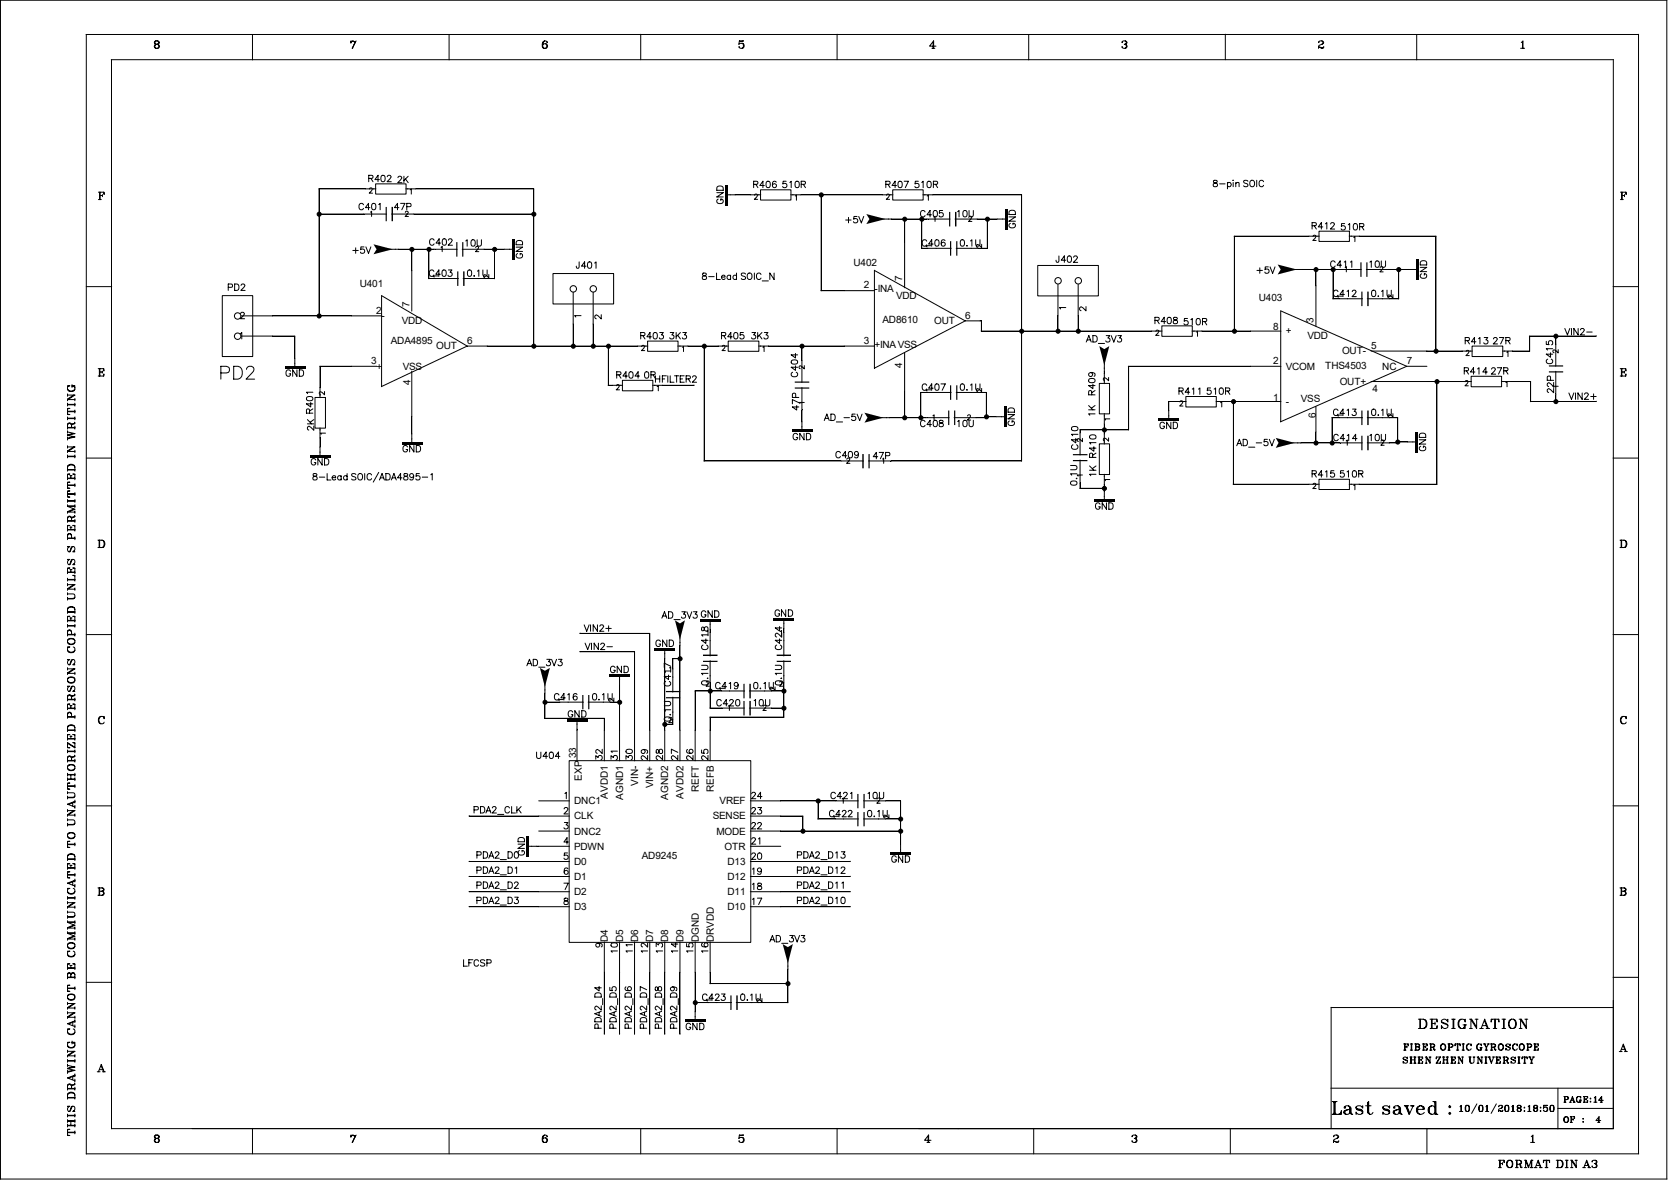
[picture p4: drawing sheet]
<svg xmlns="http://www.w3.org/2000/svg" width="297mm" height="210mm" viewBox="0 0 297 210" stroke-linecap="round" stroke-linejoin="round" font-family="sans-serif">
<defs><g id="words">
<g font-size="1.8">
<text x="152" y="47.4">U402</text>
<text x="64.1" y="51">U401</text>
<text x="153.8" y="51.2">2</text>
<text x="155.7" y="52">-INA</text>
<text x="159.6" y="53.3">VDD</text>
<text x="160.7" y="50" transform="rotate(-90 160.7 50)">7</text>
<text x="224.2" y="53.5">U403</text>
<text x="67" y="55.8">2</text>
<text x="67.9" y="56.8">-</text>
<text x="71.5" y="57.7">VDD</text>
<text x="72.9" y="54.6" transform="rotate(-90 72.9 54.6)">7</text>
<text x="157.1" y="57.4">AD8610</text>
<text x="166.3" y="57.7">OUT</text>
<text x="171.9" y="56.7">6</text>
<text x="226.7" y="58.7">8</text>
<text x="228.9" y="59.5">+</text>
<text x="233.9" y="57.5" transform="rotate(-90 233.9 57.5)">3</text>
<text x="66.1" y="64.8">3</text>
<text x="67.1" y="65.8">+</text>
<text x="69.6" y="61.2">ADA4895</text>
<text x="71.7" y="65.8">VSS</text>
<text x="77.7" y="62.2">OUT</text>
<text x="83.2" y="61.2">6</text>
<text x="153.8" y="61.2">3</text>
<text x="155.7" y="62">+INAVSS</text>
<text x="160.7" y="65.4" transform="rotate(-90 160.7 65.4)">4</text>
<text x="226.7" y="64.8">2</text>
<text x="228.9" y="65.8">VCOM</text>
<text x="232.8" y="60.4">VDD</text>
<text x="236" y="65.7">THS4503</text>
<text x="239" y="63.1">OUT-</text>
<text x="244.2" y="62.1">5</text>
<text x="246.1" y="65.8">NC</text>
<text x="250.5" y="64.8">7</text>
<text x="73.1" y="68.5" transform="rotate(-90 73.1 68.5)">4</text>
<text x="226.7" y="71.3">1</text>
<text x="231.6" y="71.5">VSS</text>
<text x="238.5" y="68.5">OUT+</text>
<text x="244.4" y="69.8">4</text>
<text x="228.9" y="72.1">-</text>
<text x="234.3" y="74.4" transform="rotate(-90 234.3 74.4)">6</text>
<text x="102.6" y="135" transform="rotate(-90 102.6 135)">33</text>
<text x="102.2" y="143.2">DNC1</text>
<text x="103.6" y="138.9" transform="rotate(-90 103.6 138.9)">EXP</text>
<text x="108.2" y="142.2" transform="rotate(-90 108.2 142.2)">AVDD1</text>
<text x="111" y="142.4" transform="rotate(-90 111 142.4)">AGND1</text>
<text x="113.6" y="139.8" transform="rotate(-90 113.6 139.8)">VIN-</text>
<text x="116.3" y="140.3" transform="rotate(-90 116.3 140.3)">VIN+</text>
<text x="119" y="142.4" transform="rotate(-90 119 142.4)">AGND2</text>
<text x="121.7" y="142.2" transform="rotate(-90 121.7 142.2)">AVDD2</text>
<text x="124.4" y="140.9" transform="rotate(-90 124.4 140.9)">REFT</text>
<text x="127.1" y="141" transform="rotate(-90 127.1 141)">REFB</text>
<text x="128.1" y="143.2">VREF</text>
<text x="102.2" y="145.8">CLK</text>
<text x="102.2" y="148.5">DNC2</text>
<text x="126.9" y="145.8">SENSE</text>
<text x="127.6" y="148.5">MODE</text>
<text x="102.2" y="151.2">PDWN</text>
<text x="102.2" y="154">D0</text>
<text x="114.3" y="153">AD9245</text>
<text x="129" y="151.2">OTR</text>
<text x="129.5" y="154">D13</text>
<text x="102.2" y="156.6">D1</text>
<text x="102.2" y="159.3">D2</text>
<text x="102.2" y="162">D3</text>
<text x="129.5" y="162">D10</text>
<text x="129.5" y="159.3">D11</text>
<text x="129.5" y="156.6">D12</text>
<text x="108.2" y="167.7" transform="rotate(-90 108.2 167.7)">D4</text>
<text x="111" y="167.7" transform="rotate(-90 111 167.7)">D5</text>
<text x="113.6" y="167.7" transform="rotate(-90 113.6 167.7)">D6</text>
<text x="116.3" y="167.7" transform="rotate(-90 116.3 167.7)">D7</text>
<text x="119" y="167.7" transform="rotate(-90 119 167.7)">D8</text>
<text x="121.7" y="167.7" transform="rotate(-90 121.7 167.7)">D9</text>
<text x="124.4" y="167.7" transform="rotate(-90 124.4 167.7)">DGND</text>
<text x="127.1" y="167.7" transform="rotate(-90 127.1 167.7)">DRVDD</text>
</g>
</g></defs>
<path d="M.1 0h296.7v209.9h-296.7z" fill="none" stroke="#fff" stroke-width=".18"/>
<g fill="none" stroke="#000" stroke-width=".18">
<path d="M0 0h296.8M.1 0v209.9M15.3 6.1h276.5M15.4 6.1v199.3M19.8 10.6h267.5M19.9 10.6v190.3M27.6 7.4a.56 .56 0 0 1 .8 .2 .5 .5 0 0 1-.5 .3 .5 .5 0 0 1-.4-.3zM27.8 7.9l-.2 .3 .2 .4M27.8 7.9l-.2 .1-.1 .3a.51 .51 0 0 0 .8 .2l.1-.3-.3-.3M27.8 7.3l-.2 .3 .2 .3M28.1 7.9a.41 .41 0 0 1 0 .7M28.1 7.3l.2 .3-.2 .3"/>
<path d="M45 6.1v4.6M62.5 7.3v.4M63.2 7.5l-.3-.2h-.2l-.2 .2 .2-.1 .6 .1-.6 1.1M63.4 7.3l-.6 1.3M80 6.1v4.6M97 7.3a.88 .88 0 0 0-.1 1.3M97.2 7.8a.47 .47 0 0 1 0 .8M97.4 7.5h.1a.52 .52 0 0 0-.9 0v.8a.51 .51 0 0 0 .8 .2l.1-.2-.1-.4-.5-.1-.3 .2M114.1 6.1v4.5M131.7 7.4l.7-.1h-.7l-.1 .6a.51 .51 0 0 1 .7-.1 .51 .51 0 0 1 .1 .7 .51 .51 0 0 1-.8-.2l.1 .1M132.2 7.7a.54 .54 0 0 1 0 .9M149.1 6.1v4.5"/>
<path d="M165.9 8.6h.6M166.2 7.5v1.1M166.7 8.2h-1.2l.7-.9v1.3M183.2 6.1v4.6M199.9 7.5h-.1a.54 .54 0 0 1 .9 .1l-.3 .3M200.2 7.9a.44 .44 0 0 1 .5 .4 .54 .54 0 0 1-.9 .1h.1M200.4 7.9a.41 .41 0 0 1 0 .7M200.4 7.3l.2 .3-.2 .3M218.2 6.1v4.5M234.9 7.5h-.1a.54 .54 0 0 1 .9 .1l-.1 .2-.7 .3-.1 .5M235.4 7.3l.2 .3-.2 .3M235.7 8.3l-.1 .3h-.3l-.3-.2"/>
<path d="M235.7 8.4l-.1 .1-.7-.1-.1 .1M252.3 6.1v4.6M270.8 8.6h.7M270.9 7.6l.3-.3v1.3M271.1 7.4v1.2M287.3 10.6v190.3M291.8 6.1v199.3M296.8 0v209.8M17.5 34.2h1v.4v-.4M17.5 35.5h.5M17.7 34.2v1.3M17.8 34.8h.4"/>
<path d="M17.8 34.2v1.3M18.2 34.6v.4M56.8 38.1h12M56.8 33.6h10.1M56.8 33.6v22.7M64.7 36.4a.42 .42 0 0 0-.4-.2 .42 .42 0 0 0-.4 .4v.3a.42 .42 0 0 0 .4 .4 .42 .42 0 0 0 .4-.2M65.7 31.8l.6-.1v-.5h-.6v1.1M65.8 33.7l.2-.3 .3 .2-.1 .4-.5 .4h.6M65.9 37h-.8l.5-.8v1.1M66 37.8l.2-.2v.9M66 31.8l.4 .5M66.3 36.2h.2a.6 .6 0 0 1 .4 .6 .6 .6 0 0 1-.4 .5l-.3-.2v-.7z"/>
<path d="M66.9 32.7h5.4v1.8h-5.4zM67.4 36.4l.3-.2v1.1M67.6 32h-.8l.5-.8v1.1M68 31.2h.2a.6 .6 0 0 1 .4 .6 .6 .6 0 0 1-.4 .5l-.3-.2v-.7zM69 31.5l.1-.3h.3l.2 .3-.7 .8h.8M69.7 38.1h25.3M70.9 31.6l.1-.2h.3l.2 .3-.7 .8h.8M71 37h-.8l.6-.8v1.1M71.3 36.2h.8l-.6 1.1M71.9 31.4v1.1M72.2 37.8l.1-.2 .4 .2-.1 .3-.5 .4h.6M72.2 31.9l.5 .6"/>
<path d="M72.3 33.6h22.7v28M72.4 36.8l.7-.1v-.5h-.7v1.1M72.7 31.4l-.8 .7M73 33.8l.2-.2v.9M127.6 34.3h1.2l-1.2 .8h1.2M127.8 33.2h.8l.2 .3v.4h-1.2v-.4zM127.9 35.4a.42 .42 0 0 0-.3 .5 .42 .42 0 0 0 .5 .3h.3a.4 .4 0 0 0 .4-.4 .4 .4 0 0 0-.4-.4v.3M129.3 34.7h6.2M134.2 32.8h.7v-.5h-.7v1.1M134.4 34.8l.1-.3 .4 .2-.2 .4-.4 .4h.6M134.6 32.8l.4 .6M135.4 33.8h5.4v1.8h-5.4z"/>
<path d="M136.1 33h-.8l.5-.7v1.1M136.6 32.3h.1a.6 .6 0 0 1 .5 .5 .6 .6 0 0 1-.5 .6l-.3-.2v-.7zM138.2 32.4l-.2-.1a.61 .61 0 0 0-.5 .5 .61 .61 0 0 0 .4 .6 .36 .36 0 0 0 .4-.4 .36 .36 0 0 0-.4-.3 .36 .36 0 0 0-.4 .3M140 32.3h-.6v.5a.4 .4 0 0 1 .6-.1 .4 .4 0 0 1 0 .6 .4 .4 0 0 1-.6-.1M140.6 32.5l.3-.2v1.1M140.8 34.7h18.2M141.6 34.9l.2-.2v.9M141.7 32.3h.2a.6 .6 0 0 1 .4 .5 .6 .6 0 0 1-.4 .6l-.3-.2v-.7zM142.7 32.8h.6v-.5h-.6v1.1M143 32.8l.4 .6M146.2 34.7v17.1M150.6 39.2h1"/>
<path d="M151.1 38.7v1M152.6 38.5h-.5l-.1 .5a.4 .4 0 0 1 .6 0 .4 .4 0 0 1 0 .6 .4 .4 0 0 1-.6-.1M152.9 38.5l.5 1.2 .4-1.2M156.5 39h12.7M157.7 32.8h.7v-.5h-.7v1.1M157.9 34.8l.1-.3 .4 .2-.2 .4-.4 .4h.6M158.1 32.8l.4 .6M159 33.8h5.4v1.8h-5.4zM159.6 33h-.8l.6-.7v1.1M160.1 32.3h.1a.6 .6 0 0 1 .5 .5 .6 .6 0 0 1-.5 .6l-.3-.2v-.7zM161 32.3h.8l-.6 1.1M161.1 39v12.2"/>
<path d="M163.5 32.3h-.5l-.1 .5a.4 .4 0 0 1 .7-.1 .4 .4 0 0 1-.1 .6 .4 .4 0 0 1-.6-.1M164.1 32.5l.3-.2v1.1M164.1 39v5.2M164.3 34.7h17.6v47.4M164.7 37.7a.42 .42 0 0 0-.5-.2 .42 .42 0 0 0-.3 .4v.3a.42 .42 0 0 0 .3 .4 .42 .42 0 0 0 .5-.2M165.1 34.9l.2-.2v.9M165.2 32.3h.2a.6 .6 0 0 1 .4 .5 .6 .6 0 0 1-.4 .6l-.3-.2v-.7zM165.9 38.2h-.8l.5-.7v1.1M166.2 32.8h.7v-.5h-.7v1.1M166.3 38.7l.2-.2v.9M166.3 37.5h.2a.6 .6 0 0 1 .4 .5 .6 .6 0 0 1-.4 .6l-.3-.2v-.7zM166.6 32.8l.4 .6"/>
<path d="M167.9 37.5h-.6v.5a.4 .4 0 0 1 .6-.1 .4 .4 0 0 1-.1 .6 .4 .4 0 0 1-.6-.1M170.1 39h9.2M170.5 37.7l.3-.2v1.1M171.6 37.5h.2a.6 .6 0 0 1 .4 .5 .6 .6 0 0 1-.4 .6l-.3-.2v-.7zM172.5 38.7l.2-.2 .3 .2-.1 .3-.4 .4h.6M172.6 37.5v.9l.3 .2 .4-.2v-.9M175.8 39v5.2M179.7 38.6h1.1l-1.1 .8h1.1M179.8 37.5h.8l.2 .3v.4h-1.1v-.4zM179.9 39.8a.42 .42 0 0 0-.2 .4 .42 .42 0 0 0 .4 .4h.3a.4 .4 0 0 0 .4-.4 .4 .4 0 0 0-.4-.4v.2M216.1 32.1v.4l.4 .1a.32 .32 0 0 1 .3 .3 .32 .32 0 0 1-.3 .3h-.4l-.1-.2a.58 .58 0 0 1 .7-.5v-.4zM217.2 32.7h.9"/>
<path d="M218.6 32.6a.37 .37 0 0 1 .5 0 .37 .37 0 0 1 0 .5 .37 .37 0 0 1-.5 0M218.6 32.5v1.1M219.5 32.1h.1M219.6 32.5v.7M220 32.7l.3-.2h.3v.7M220 32.5v.7M222.2 32.3l-.3-.2h-.4v.4l.6 .2 .1 .4-.3 .1h-.4l-.1-.1M222.6 32.3l.3-.2a.56 .56 0 0 1 .5 .6 .56 .56 0 0 1-.6 .5l-.3-.4zM223.8 32.1v1.1M225 32.3a.42 .42 0 0 0-.5-.2 .42 .42 0 0 0-.3 .4v.3a.42 .42 0 0 0 .3 .4 .42 .42 0 0 0 .5-.2M236 39.8l.3-.2v1.2M236.9 39.9l.2-.2 .3-.1 .2 .4-.7 .8h.8"/>
<path d="M239.4 39.8h-.5l-.1 .5a.4 .4 0 0 1 .7 0 .4 .4 0 0 1-.1 .6 .4 .4 0 0 1-.6-.2M241.1 39.8h.2a.6 .6 0 0 1 .4 .6 .6 .6 0 0 1-.4 .5l-.3-.2v-.7zM288.5 34.2h1.1v.4l-.1-.4M288.5 35.5h.6M288.8 34.2v1.3M288.8 34.8h.5M289.3 34.6v.4M15.4 51h4.5M39.6 52.6h5.4v10.9h-5.4zM40.6 51.1h.7v-.5l-.7-.1v1.2M41.8 50.5h.4a.61 .61 0 0 1 .4 .6 .61 .61 0 0 1-.4 .6h-.4zM42.8 59.4l.3-.2v1.1"/>
<path d="M42.8 55.8l.2-.2h.3l.2 .3-.7 .8h.8M42.9 50.8l.2-.2 .2-.1 .3 .4-.7 .8h.7M43 56.2h25M43 59.8h9.5v5.6M62.8 44.6h1M63.3 44.1v1M64.8 43.9h-.5l-.1 .5a.4 .4 0 0 1 .6 0 .4 .4 0 0 1 0 .6 .4 .4 0 0 1-.6-.1M65.2 43.9l.4 1.2 .4-1.2M68.8 44.4h12.6M73.3 44.4v11M76.3 49.6h5.3M76.4 44.4v5.2"/>
<path d="M77.3 48.3a.42 .42 0 0 0-.5-.3 .42 .42 0 0 0-.3 .5v.3a.42 .42 0 0 0 .3 .4 .42 .42 0 0 0 .5-.3M77.3 42.8a.42 .42 0 0 0-.5-.3 .42 .42 0 0 0-.3 .4v.3a.42 .42 0 0 0 .3 .4 .42 .42 0 0 0 .5-.2M78.1 49.1h-1l.2 .2M78.4 48.8h-.8l.5-.8v1.2M78.4 43.3h-.8l.6-.8v1.1M78.5 44l.2-.1v.9M78.9 48.1l.1-.1a.6 .6 0 0 1 .5 .6 .6 .6 0 0 1-.5 .6l-.3-.2v-.7zM78.9 42.5h.2a.6 .6 0 0 1 .4 .6 .6 .6 0 0 1-.4 .5l-.3-.2v-.7zM79.8 48h.7l-.4 .5a.39 .39 0 0 1 .3 .6 .39 .39 0 0 1-.6-.1M79.8 42.8l.2-.3h.3l.2 .3-.7 .8h.8M82.3 44.4h9.2M82.5 49.6h5.6"/>
<path d="M82.9 42.9l.3-.2v1.1M83.4 48.1l.2-.1a.6 .6 0 0 1 .4 .6 .6 .6 0 0 1-.4 .6l-.3-.2v-.7zM84 42.7h.2a.6 .6 0 0 1 .4 .5 .6 .6 0 0 1-.4 .6l-.3-.2v-.7zM84.4 49.1v.1zM84.7 44.1l.2-.2 .3 .1-.1 .4-.4 .4h.6M85 42.7v.9l.3 .2 .4-.2v-.9M85 48.3l.3-.3v1.2M86 48v1l.3 .2 .4-.2v-1M87 48.9v.5l-.4-.4-.3-.1-.2 .3 .2 .2M88.1 44.4v5.2M91.9 44h1.1l-1.1 .7h1.1M92.1 42.9h.8l.1 .3v.4h-1.1v-.4z"/>
<path d="M92.2 45.1a.42 .42 0 0 0-.3 .5 .42 .42 0 0 0 .4 .3h.3a.4 .4 0 0 0 .5-.4 .4 .4 0 0 0-.5-.4v.3M98.5 48.7h10.8v5.4h-10.8zM102.1 52v9.6M103.1 46.6v.9a.27 .27 0 0 1-.3 .2 .27 .27 0 0 1-.2-.3M103.5 56.2h-1.2l.2 .2M104.4 47.4h-.9l.6-.8v1.2M104.8 46.7l.1-.1a.6 .6 0 0 1 .5 .6 .6 .6 0 0 1-.5 .6l-.3-.3v-.7zM105.6 52v9.6M105.9 46.8l.2-.2v1.2M107.1 56v.8l-.8-.8-.4 .3 .1 .3 .2 .1M114.1 59.7h.7v-.5h-.7v1.1M114.5 59.7l.4 .6"/>
<path d="M116 59.9h-.8l.5-.7v1.1M116.5 59.2h.1a.6 .6 0 0 1 .5 .6 .6 .6 0 0 1-.5 .5l-.3-.2v-.7zM117.5 59.2h.6l-.3 .4a.39 .39 0 0 1 .3 .6 .39 .39 0 0 1-.7-.1M119.3 59.2h.7l-.4 .4a.39 .39 0 0 1 .3 .6 .39 .39 0 0 1-.6-.1M120.4 59.2v1.1M120.7 59.7l.5 .6M121.2 59.2l-.8 .7M121.6 59.2h.6l-.3 .4a.39 .39 0 0 1 .3 .6 .39 .39 0 0 1-.7-.1M125.1 48.6v.4l.4 .1a.32 .32 0 0 1 .3 .3 .32 .32 0 0 1-.3 .3h-.4v-.2a.58 .58 0 0 1 .6-.5v-.4zM126.2 49.2h1M127.6 48.6v1.1h.7M128.5 59.7h.7v-.5h-.7v1.1"/>
<path d="M128.5 49.3h.6v-.1a.35 .35 0 0 0-.5-.1 .35 .35 0 0 0 0 .5 .35 .35 0 0 0 .5 0M128.9 59.7l.3 .6M130.1 49.1a.35 .35 0 0 0-.5 0 .35 .35 0 0 0 0 .5 .35 .35 0 0 0 .5 0M130.1 49v.7M130.4 59.9h-.8l.5-.7v1.1M130.8 59.2h.2a.6 .6 0 0 1 .4 .6 .6 .6 0 0 1-.4 .5l-.3-.2v-.7zM131.1 49.1a.35 .35 0 0 0-.5 0 .35 .35 0 0 0 0 .5 .35 .35 0 0 0 .5 0M131.1 48.6v1.1M132.4 59.2h-.6v.5a.4 .4 0 0 1 .6 0 .4 .4 0 0 1-.1 .6 .4 .4 0 0 1-.6-.2M132.8 48.8l-.3-.2h-.4l-.1 .4 .6 .2 .2 .4-.3 .1h-.4l-.1-.1M133.1 48.8l.3-.2a.56 .56 0 0 1 .5 .6 .56 .56 0 0 1-.6 .5l-.2-.4zM133.9 59.2h.6l-.3 .4a.39 .39 0 0 1 .3 .6 .39 .39 0 0 1-.7-.1"/>
<path d="M134.3 48.6v1.1M134.9 59.2v1.1M135.2 59.7l.5 .6M135.5 48.9a.42 .42 0 0 0-.5-.3 .42 .42 0 0 0-.3 .4v.3a.42 .42 0 0 0 .3 .4 .42 .42 0 0 0 .5-.2M135.7 59.2l-.8 .7M135.7 50h1.1M136.1 59.2h.6l-.3 .4a.39 .39 0 0 1 .3 .6 .39 .39 0 0 1-.7-.1M137.8 48.6v1.1l-.7-1.1v1.1M146.2 51.7h9.5M155.7 48.1v17.4l16.2-8.4-16.2-9M164.1 44.2h5.3M165 42.9a.42 .42 0 0 0-.5-.2 .42 .42 0 0 0-.3 .4v.3a.42 .42 0 0 0 .3 .4 .42 .42 0 0 0 .5-.2"/>
<path d="M165.8 43.7h-.9l.2 .2M166.2 43.4h-.8l.5-.7v1.1M166.6 42.7h.2a.6 .6 0 0 1 .4 .5 .6 .6 0 0 1-.4 .6l-.3-.2v-.7zM168.3 42.8l-.3-.1a.61 .61 0 0 0-.4 .5 .61 .61 0 0 0 .4 .6 .36 .36 0 0 0 .3-.4 .36 .36 0 0 0-.3-.3 .36 .36 0 0 0-.4 .3M170.3 44.2h5.5M171.2 42.7h.1a.6 .6 0 0 1 .4 .5 .6 .6 0 0 1-.4 .6l-.3-.2v-.7zM171.8 57.1h3v1.9M172.2 43.7v.1zM172.8 42.9l.3-.2v1.1M173.7 42.7l.1 .9 .3 .2 .4-.2v-.9M174.7 58.9h32.2M174.8 43.5v.6l-.4-.5-.4-.1-.1 .4 .2 .1"/>
<path d="M184.8 47.2h10.8v5.5h-10.8zM188.4 50.6v8.4M188.6 45.6v.8a.27 .27 0 0 1-.4 .3 .27 .27 0 0 1-.2-.4M189.8 54.7h-1.2l.2 .3M189.8 46.3h-.8l.5-.7v1.1M190.2 45.6h.2a.6 .6 0 0 1 .4 .5 .6 .6 0 0 1-.4 .6l-.3-.2v-.7zM191.2 45.8l.1-.2h.3l.3 .3-.8 .8h.8M192 50.6v8.4M193.4 54.6v.7l-.8-.7-.4 .3 .1 .3 .2 .1M194.6 59.7h.4a.61 .61 0 0 1 .4 .6 .61 .61 0 0 1-.4 .6h-.4zM197 59.7h.6l-.3 .5a.39 .39 0 0 1 .3 .6 .39 .39 0 0 1-.7-.1M197.9 59.7l.4 1.2 .5-1.2"/>
<path d="M199.1 59.7h.6l-.4 .5a.39 .39 0 0 1 .3 .6 .39 .39 0 0 1-.6-.1M205.7 57h.6v-.5h-.6v1.1M205.8 59l.2-.2 .3 .1-.1 .4-.4 .4h.6M206 57l.4 .6M206.9 58h5.4v1.9h-5.4zM207.6 57.2h-.8l.5-.7v1.1M208 56.5h.2a.6 .6 0 0 1 .4 .5 .6 .6 0 0 1-.4 .6l-.3-.2v-.7zM209 56.5v.4l.3 .1a.32 .32 0 0 1 .4 .3 .32 .32 0 0 1-.3 .3h-.4l-.1-.2a.58 .58 0 0 1 .6-.5v-.4zM211.5 56.7h-.6v.5a.4 .4 0 0 1 .6 0 .4 .4 0 0 1-.1 .6 .4 .4 0 0 1-.6-.2M212 56.9l.3-.2v1.1M212.3 58.9h15.8M213 59.1l.2-.2v1"/>
<path d="M213.1 56.7h.2a.6 .6 0 0 1 .4 .6 .6 .6 0 0 1-.4 .5l-.3-.2v-.7zM214.1 57.2h.7v-.5h-.7v1.1M214.5 57.2l.4 .6M219.8 42h15.1M219.8 42v17M223.8 48.1h1M224.3 47.7v.9M225.8 47.5h-.5v.5a.4 .4 0 0 1 .6 0 .4 .4 0 0 1-.1 .6 .4 .4 0 0 1-.6-.2M226.1 47.5l.5 1.1 .4-1.1M229.8 48h12.6M233.6 40.2l.7-.1v-.4l-.7-.1v1.2M233.8 42.1l.2-.2 .3 .1-.1 .4-.4 .4h.6"/>
<path d="M234 40.2l.4 .6M234.3 48v10M234.9 41.1h5.4v1.9h-5.4zM235.5 40.4h-.8l.6-.8v1.2M237.3 53.2h5.3M237.4 48v5.2M237.7 46.7a.42 .42 0 0 0-.4-.3 .42 .42 0 0 0-.4 .5v.3a.42 .42 0 0 0 .4 .4 .42 .42 0 0 0 .4-.3M238.3 51.9a.42 .42 0 0 0-.5-.3 .42 .42 0 0 0-.4 .5v.3a.42 .42 0 0 0 .4 .4 .42 .42 0 0 0 .5-.3M238.9 47.2h-.8l.5-.8v1.2M239.1 52.7h-1l.2 .2M239.4 46.7l.2-.3v1.2M239.4 52.4h-.8l.5-.8v1.2"/>
<path d="M239.5 47.6l.2-.1v.9M239.9 51.9l.2-.3v1.2M240.1 40l.2-.2v1.1M240.2 42h15.5v20.5M240.5 46.7l.2-.3v1.2M240.8 51.9l.1-.2 .3-.1 .3 .4-.8 .8h.8M241 42.2l.3-.1v.9M242.1 40.3h.7v-.5h-.7v1.1M242.5 40.3l.4 .6M243.3 48h9.2M243.5 53.2h5.5M243.9 46.7l.3-.3v1.2"/>
<path d="M244.4 51.7l.2-.1a.6 .6 0 0 1 .4 .6 .6 .6 0 0 1-.4 .6l-.3-.2v-.7zM245 46.5l.2-.1a.6 .6 0 0 1 .4 .6 .6 .6 0 0 1-.4 .6l-.3-.2v-.7zM245.4 52.7v.1zM245.7 47.7l.2-.2 .4 .1-.2 .4-.4 .4h.6M246 46.4v1l.3 .2 .4-.2v-1M246 51.9l.3-.3v1.2M247 51.6v1l.3 .2 .4-.2v-1M248 52.5v.5l-.4-.4-.3-.1-.2 .3 .2 .2M249 48v5.2M252.9 47.6h1.1l-1.1 .7h1.1M253.1 46.5h.8l.1 .3v.4h-1.1v-.4zM253.2 48.7a.42 .42 0 0 0-.3 .5 .42 .42 0 0 0 .4 .3h.3a.4 .4 0 0 0 .4-.4 .4 .4 0 0 0-.4-.4v.3"/>
<path d="M272.4 59.8v2.7M277 59.8v5.4M278.6 58.5l.5 1.1 .4-1.1M279.8 58.5v1.1M281 58.5v1.1l-.8-1.1v1.1M281.4 58.7l.2-.2h.3l.2 .3-.7 .8h.8M282.5 59.1h1M284.2 59.8h-11.9M287.2 51h4.6M12 76.7v.4M12 77.8v.5M12 76.9l1.3 .3-1.3 .3 1.3 .3-1.3 .3"/>
<path d="M12 75.6l.1-.2h.2h.3l.1 .2M12 76.1h1.3M12 76.2h1.3M12 69.3a.79 .79 0 0 0 1.3 0M12 72.8l.4-.1h-.4v1.1h.4l-.4-.1M12 70.1v.4M12 71.8v.5M12 74.2v.5M12 79.3v.5M12 79.5h1.3l-1.1 .8M12 74.4h1.3M12 74.5h1.3"/>
<path d="M12 73.2h1.3M12 73.3h1.3M12 72h1.3M12 72.1h1.3M12 70.3h1.3l-1.1 .7M12 71.1h1.3M12.1 68.7h-.1h.4h-.3a.65 .65 0 0 0 .6 1 .65 .65 0 0 0 .6-1M12.7 76.1l-.1-.7h-.5l-.1 1M12.8 68.7h.5M12.8 68.5v.5M13 77.2l-1 .2M13 77.8l-1 .2"/>
<path d="M13 68.7l.3 .3M13.1 70.3l-1.1 .7v.3M13.1 79.5l-1.1 .8v.3M13.3 75.1v.3l-.6 .2M13.3 75.3l-.5 .1-.1 .2M13.3 75.9v.5M13.3 70.9v.4M13.3 71.8v.5M13.3 73v.5M13.3 74.2v.5M17.5 66.9h1v-.4l-.1 .4M17.5 65.6h1v.4l-.1-.4"/>
<path d="M17.7 65.6v1.3M17.8 66.2h.4M17.8 65.6v1.3M18.2 66v.4M39.3 66.4l1.3-.1a.61 .61 0 0 0 .3-.7 .61 .61 0 0 0-.6-.4h-1v2.3M41.6 65.2h.8a1.22 1.22 0 0 1 .8 1.1 1.22 1.22 0 0 1-.8 1.2h-.8zM43.9 65.7l.1-.3a.75 .75 0 0 1 1.1 0 .74 .74 0 0 1-.2 1l-1.1 1.1h1.5M51.7 66.1a.42 .42 0 0 0-.4-.3 .42 .42 0 0 0-.4 .5v.2a.4 .4 0 0 0 .4 .5 .4 .4 0 0 0 .4-.5h-.2M52.9 65.8v1.2l-.8-1.2v1.2M53.3 65.8h.4a.61 .61 0 0 1 .4 .6 .61 .61 0 0 1-.4 .6h-.4zM54.6 70.7l.2-.1h.7l.2 .3a.6 .6 0 0 1-.6 .4 .6 .6 0 0 1-.5-.4zM54.7 75.4h1.2"/>
<path d="M54.7 74.7l.8 .7M55.1 73.5v-.6h-.5v.6h1.1M55.3 71.6v.8l-.7-.5h1.1M55.7 69.8h-1.1l.2 .3M55.7 72.8l-.6 .4M55.9 74.7l-.7 .4M55.9 75.8v.8l-.8-.7-.4 .2 .1 .3 .2 .1M56.1 70.7h1.9v5.5h-1.9zM56.9 65.2h10.2M57 65.2v5.6M57 76.2v5M57.8 69.7v.6l-.4-.4-.4-.2-.1 .4 .2 .1"/>
<path d="M58 77.1h-1l.2 .2M67.9 68.8l15.3-7.2-15.3-9v16.2M72.6 79.5a.42 .42 0 0 0-.5-.2 .42 .42 0 0 0-.3 .4v.3a.4 .4 0 0 0 .4 .4 .4 .4 0 0 0 .4-.4h-.3M73.3 66v12.9M73.7 79.3v1.1l-.8-1.1v1.1M74.1 79.3h.4a.61 .61 0 0 1 .4 .6 .61 .61 0 0 1-.4 .5h-.4zM83.1 61.6h32.3M108.3 68.6h2.6M108.3 61.6v7M109.8 68.7l.1-.2 .4 .1-.1 .4-.5 .4h.6M109.8 66.7h.7v-.5h-.7v1.1M110.2 66.7l.4 .6"/>
<path d="M110.8 67.7h5.4v1.9h-5.4zM111.7 66.9h-.8l.6-.7v1.1M112.1 66.2h.2a.6 .6 0 0 1 .4 .5 .6 .6 0 0 1-.4 .6l-.3-.2v-.7zM113.9 66.9h-.8l.5-.7v1.1M114.3 61.7l.1-.2 .4 .1-.2 .4-.4 .4h.6M114.9 66.2h.2a.6 .6 0 0 1 .4 .5 .6 .6 0 0 1-.4 .6l-.3-.2v-.7zM115.3 60.7h5.4v1.8h-5.4zM115.9 66.7h.7v-.5h-.7v1.1M116.3 66.7l.4 .6M116.7 66.9v1.1M116.7 67.4h.8M117 68.8l.2-.2v1"/>
<path d="M117.5 66.9v1.1M117.9 67.4h.5M118.7 66.9h-.8v1.1M118.9 66.9v1.1M119.3 66.9v1.1h.7M120.1 66.9h.8M120.5 66.9v1.1M120.7 61.6h9M121.1 67.4h.4M121.5 61.8l.2-.2v1M121.8 66.9h-.7v1.1h.7M122.2 67.4h.7v-.5h-.7v1.1"/>
<path d="M122.6 67.4l.3 .6M123.3 67.1l.1-.2h.3l.3 .3-.7 .8h.7M123.6 68.5l-7.4 .1M125.4 61.6v20.5M128.6 61.7l.2-.2 .3 .1-.1 .4-.4 .4h.6M129.7 60.7h5.4v1.8h-5.4zM135.1 61.6h20.6M135.8 61.8l.3-.2v1M140.9 64.2l.2-.1h.7l.2 .3a.6 .6 0 0 1-.5 .4 .6 .6 0 0 1-.6-.4zM141.1 66.3a.42 .42 0 0 0-.2 .4 .42 .42 0 0 0 .4 .4h.3a.42 .42 0 0 0 .4-.4 .42 .42 0 0 0-.2-.4M141.6 65.1v.8l-.7-.5h1.1M141.6 62.9v.8l-.7-.5h1.1"/>
<path d="M141.7 70.7l-.1-.6h-.5v.6h1.1M141.9 72.2v.8l-.8-.6h1.1M142 77.4a.42 .42 0 0 0-.4-.3 .42 .42 0 0 0-.4 .5v.3a.4 .4 0 0 0 .4 .4 .4 .4 0 0 0 .4-.4h-.2M142.2 71.7l-1.1-.6v.8M142.8 61.6v6.5M142.8 69v7.7M143.2 77.1v1.2l-.8-1.2v1.2M143.2 65.1v.6l-.4-.5-.3-.1-.2 .3 .2 .2M143.2 71.6h-.9l.2 .2M143.6 77.1h.4a.61 .61 0 0 1 .4 .6 .61 .61 0 0 1-.4 .6h-.4zM146.8 74.8l.4-1.1 .5 1.1M146.9 74.5h.6"/>
<path d="M148 73.7h.3a.61 .61 0 0 1 .4 .6 .61 .61 0 0 1-.4 .5h-.3zM148.9 75.1h1.1M150.3 74.3h1M152.3 73.7h-.6v.5a.4 .4 0 0 1 .6 0 .4 .4 0 0 1-.1 .6 .4 .4 0 0 1-.6-.2M152.6 73.7l.5 1.1 .4-1.1M156.2 74.3h12.8M161.1 62.8v11.6M163.9 69.8h5.5M164 69.8v4.6M164.7 75.1a.42 .42 0 0 0-.5-.3 .42 .42 0 0 0-.3 .4v.3a.42 .42 0 0 0 .3 .4 .42 .42 0 0 0 .5-.2M165 68.6a.42 .42 0 0 0-.5-.3 .42 .42 0 0 0-.3 .4v.3a.42 .42 0 0 0 .3 .5 .42 .42 0 0 0 .5-.3M165.8 69.4h-.9l.2 .2"/>
<path d="M165.9 75.6h-.8l.5-.8v1.1M166.1 74l.2-.2v1M166.2 69.1h-.8l.5-.8v1.2M166.3 74.8h.2a.6 .6 0 0 1 .4 .6 .6 .6 0 0 1-.4 .5l-.3-.2v-.7zM166.6 68.4l.2-.1a.6 .6 0 0 1 .4 .6 .6 .6 0 0 1-.4 .6l-.3-.2v-.8zM167.3 74.8v.4l.3 .1a.32 .32 0 0 1 .4 .3 .32 .32 0 0 1-.3 .3h-.4l-.1-.2a.58 .58 0 0 1 .7-.5v-.4zM167.6 68.3h.7l-.5 1.2M169.9 74.3h5.7M170.3 69.8h5.3v4.6M170.5 75l.3-.2v1.1M171.2 68.4l.1-.1a.6 .6 0 0 1 .4 .6 .6 .6 0 0 1-.4 .6l-.3-.2v-.8zM171.6 74.8h.2a.6 .6 0 0 1 .4 .6 .6 .6 0 0 1-.4 .5l-.3-.2v-.7z"/>
<path d="M172.2 69.3v.2zM172.3 74l.2-.2 .3 .2-.1 .3-.4 .5h.5M172.6 74.8v1l.3 .1 .4-.1v-1M172.8 68.5l.3-.2v1.2M173.7 68.3l.1 1 .3 .2 .4-.2v-1M174.8 69.1v.6l-.4-.4-.4-.1-.1 .3 .2 .2M175.6 74.2h3.5M179.5 73.8h1.1l-1.1 .7h1.1M179.7 72.7h.8l.1 .3v.4h-1.1v-.4zM179.7 74.9a.42 .42 0 0 0-.2 .5 .42 .42 0 0 0 .4 .3h.3a.4 .4 0 0 0 .4-.4 .4 .4 0 0 0-.4-.4v.3M190.8 76.1l.2-.2h.7l.2 .3a.6 .6 0 0 1-.5 .5 .6 .6 0 0 1-.6-.5zM191.1 79.2a.42 .42 0 0 0-.3 .4 .42 .42 0 0 0 .4 .4h.3a.42 .42 0 0 0 .4-.4 .42 .42 0 0 0-.2-.4"/>
<path d="M191.6 78v.8l-.8-.5h1.1M191.9 77.3h-1.1l.2 .3M192.3 76.5h8.7M192.3 76.5v4.5M192.7 78v.6l-.4-.4-.3-.1-.2 .3 .2 .2M193.4 60.9l.5-1.2 .4 1.2M193.6 60.5h.5M193.8 72.9h1.2M193.8 72.2l.8 .7M193.9 67.5l.2-.1h.7l.2 .3a.6 .6 0 0 1-.6 .4 .6 .6 0 0 1-.6-.4zM194.1 77.6l.1-.2h.7l.3 .3a.6 .6 0 0 1-.6 .5 .6 .6 0 0 1-.6-.5zM194.2 66.3a.37 .37 0 0 1 .4 .4 .37 .37 0 0 1-.5 .3 .37 .37 0 0 1-.2-.5 .59 .59 0 0 1 .7-.2 .59 .59 0 0 1 .3 .6l-.1 .1"/>
<path d="M194.4 70.3v-.7h-.5l-.1 .7h1.2M194.6 68.4v.8l-.8-.6h1.2M194.8 79.5v.8l-.8-.5h1.2M195 69.5l-.6 .4M195 73.7h-1.2l.3 .2M195 72.2l-.6 .4M195.2 78.8h-1.2l.2 .2M195.6 61.1h1.1M195.7 79h1.9v5.5h-1.9zM195.7 68.2h1.9v5.5h-1.9zM196.6 63.9v4.4M196.6 73.6v5.4"/>
<path d="M197.4 77.9v.6l-.4-.4-.4-.1-.1 .3 .2 .2M197.4 67.2v.6l-.4-.4-.4-.2-.1 .4 .2 .1M197.6 74.5h-.9l.1 .3M200.9 65.2h27.2M201 65.2v11.3M207.3 75.4a.42 .42 0 0 0-.4-.3 .42 .42 0 0 0-.4 .5v.3a.4 .4 0 0 0 .4 .4 .4 .4 0 0 0 .4-.4h-.2M208.1 71.5h3.1M208.1 71.5v3.3M208.5 75.1v1.2l-.8-1.2v1.2M208.9 75.1h.4a.61 .61 0 0 1 .4 .6 .61 .61 0 0 1-.4 .6h-.4zM209.9 69.6h.7v-.5l-.7-.1v1.2M210.1 71.5l.2-.2 .3 .2-.1 .3-.4 .5h.6"/>
<path d="M210.3 69.6l.4 .6M211.2 70.6h5.4v1.8h-5.4zM211.8 69.8h-.8l.6-.8v1.2M212.3 69.3l.3-.3v1.2M213.4 69.3l.3-.3v1.2M215.6 69h-.6v.6a.4 .4 0 0 1 .6-.1 .4 .4 0 0 1-.1 .6 .4 .4 0 0 1-.6-.1M216.2 69.3l.3-.3v1.2M216.5 71.5h11.6M217.3 69.1l.1-.1a.6 .6 0 0 1 .5 .6 .6 .6 0 0 1-.5 .6l-.3-.2v-.7zM217.3 71.7l.3-.2v.9M218.2 69.6h.7v-.5l-.7-.1v1.2M218.6 69.6l.4 .6"/>
<path d="M219.6 71.5v14.7M220.2 79.3l.5-1.1 .4 1.1M220.4 79h.5M221.4 78.2h.3a.61 .61 0 0 1 .4 .6 .61 .61 0 0 1-.4 .5h-.3zM222.3 79.6h1.1M223.7 78.8h1M225.7 78.2h-.6v.5a.4 .4 0 0 1 .6 0 .4 .4 0 0 1-.1 .6 .4 .4 0 0 1-.6-.2M226 78.2l.5 1.1 .4-1.1M228 75.1l22.5-9.9-22.5-9.9v19.8M229.4 78.8h13.2M234.3 72.3v6.6M237.2 74.3h5.4"/>
<path d="M237.2 74.3v4.6M238.3 73.1a.42 .42 0 0 0-.5-.3 .42 .42 0 0 0-.4 .4v.3a.42 .42 0 0 0 .4 .5 .42 .42 0 0 0 .5-.3M238.3 77.6a.42 .42 0 0 0-.5-.3 .42 .42 0 0 0-.3 .4v.3a.42 .42 0 0 0 .3 .4 .42 .42 0 0 0 .5-.2M239.1 73.9h-1l.2 .2M239.4 73.6h-.8l.5-.8v1.2M239.4 78.1h-.8l.6-.8v1.1M239.7 78.5l.2-.2v.9M239.9 73l.2-.2v1.2M239.9 77.5l.3-.2v1.1M240.8 72.8h.7l-.4 .4a.39 .39 0 0 1 .3 .7 .39 .39 0 0 1-.7-.2M241.6 78.1h-.8l.6-.8v1.1M243.5 74.3h5.4v4.6"/>
<path d="M243.5 78.8h5.4M243.9 77.5l.3-.2v1.1M244.1 62.5h18.1M244.1 67.9h17.9M244.4 72.9l.2-.1a.6 .6 0 0 1 .4 .6 .6 .6 0 0 1-.4 .6l-.3-.3v-.7zM245 77.3h.2a.6 .6 0 0 1 .4 .6 .6 .6 0 0 1-.4 .5l-.3-.2v-.7zM245.4 73.8v.2zM245.9 78.5l.2-.2 .3 .2-.1 .3-.4 .4h.6M246 77.3v1l.3 .1 .4-.1v-1M246 73l.3-.2v1.2M247 72.8v1l.3 .2 .4-.2v-1M248 73.6v.6l-.4-.4-.3-.1-.2 .3 .2 .2"/>
<path d="M248.8 78.7h3.5M250.4 65.2h3.7M252.7 78.3h1.2l-1.2 .7h1.2M252.9 77.2h.8l.2 .3v.4h-1.2v-.4zM253 79.4a.42 .42 0 0 0-.3 .5 .42 .42 0 0 0 .5 .3h.2a.4 .4 0 0 0 .5-.4 .4 .4 0 0 0-.5-.4v.3M255.9 67.9v18.3M260.7 66h.7v-.5l-.7-.1v1.2M260.9 60.6h.7v-.5h-.7v1.1M260.9 67.9l.2-.2 .3 .2-.1 .3-.4 .5h.6M261.1 62.6l.1-.2 .4 .1-.1 .4-.5 .4h.6M261.1 66l.4 .6M261.3 60.6l.4 .6"/>
<path d="M262 67h5.4v1.8h-5.4zM262.1 61.6h5.5v1.9h-5.5zM262.6 66.2h-.8l.6-.8v1.2M262.8 60.8h-.8l.6-.7v1.1M263.1 65.7l.3-.3v1.2M263.3 60.3l.2-.2v1.1M264.3 60.1h.6l-.3 .4a.39 .39 0 0 1 .3 .6 .39 .39 0 0 1-.7-.1M264.8 66.2h-.8l.6-.8v1.2M265.6 65.7l.1-.2 .3-.1 .3 .4-.7 .8h.7M265.9 60.3l.2-.2h.3l.2 .3-.7 .8h.8M266.6 65.4h.8l-.6 1.2M267 60.1h.8l-.6 1.1"/>
<path d="M267.3 67.9h5.2v3.6M267.5 62.5h4.9M267.8 66h.6v-.5l-.6-.1v1.2M268.1 66l.4 .6M268.1 68.1l.3-.2v.9M268.1 60.6h.7v-.5h-.7v1.1M268.3 62.7l.2-.2v1M268.5 60.6l.4 .6M275.3 60.7v.6h.5a.4 .4 0 0 1 0-.6 .4 .4 0 0 1 .6 .1 .4 .4 0 0 1-.1 .6M275.6 63.9a.42 .42 0 0 0-.3 .5 .42 .42 0 0 0 .5 .3h.3a.42 .42 0 0 0 .4-.3 .42 .42 0 0 0-.3-.5M276.1 62.8v.8l-.8-.6h1.2M276.1 67.7v-.7h-.6v.7h1.1"/>
<path d="M276.5 62.1h-1.2l.2 .2M276.6 69.1v.8l-.8-.7-.3 .2v.3l.3 .1M276.6 68.1v.7l-.8-.7-.3 .3v.3l.3 .1M277 66.1v5.4M277.5 68.7h-1l.2 .3M277.5 62.2v.6l-.5-.4-.3-.1-.2 .3 .2 .2M279.4 69.9l.4 1.2 .4-1.2M280.5 69.9v1.2M281.7 69.9v1.2l-.7-1.2v1.2M282.2 70.2l.1-.2 .3-.1 .2 .4-.7 .8h.8M283.3 70.6h.9M283.8 70.1v1"/>
<path d="M284.2 71.4l-11.7 .1M288.5 66.9h1v-.4l-.1 .4M288.5 65.6h1v.4l-.1-.4M288.7 65.6v1.3M288.8 66.2h.4M288.8 65.6v1.3M289.2 66v.4M12 83.1a.74 .74 0 0 1 1.3 0M12 83.9v-.8a.67 .67 0 0 1 .7-.5 .67 .67 0 0 1 .6 .5v.8M12 83.6h1.3M12 83.7h1.3M12 92.2l.1-.2 .2-.1 .3 .1 .1 .2"/>
<path d="M12 92.7h1.3M12 92.8h1.3M12 95.3l.1-.2 .2-.1 .3 .1 .1 .2M12 93.6l.4-.1h-.4v1M12 87.5l.4-.1h-.4v1.1h.4l-.4-.1M12 85.9l.4-.1h-.4v1.1h.4l-.4-.1M12 84.5l.4-.1h-.4v1M12 81v.5M12 88.9v.5M12 89.8v.3M12 95.8h1.3M12 94.2h1.3"/>
<path d="M12 94.3h1.3M12 90h1.3M12 90.1h1.3M12 90.1l1.3 .5-1 .5M12 91.1h1.3M12 89.1h1.3M12 89.2h1.3M12 87.9h1.3M12 88h1.3M12 86.3h1.3M12 86.4h1.3M12 85.1h1.3"/>
<path d="M12 85.2h1.3M12 81.2h1.3M12 81.3h1.3M12 80.3h1.3M12.4 93.8h.4M12.4 84.7h.4M12.6 84.7v.4M12.6 93.8v.4M12.7 92.7l-.1-.8h-.5l-.1 1.1M12.7 95.8l-.1-.8h-.5l-.1 1.1M13 99.6l-.3 .3a.58 .58 0 0 1-.5 .6 .52 .52 0 0 1-.2-.5 .52 .52 0 0 1 .4-.4h-.4l.2 .1M13 97.3l-.3 .3a.58 .58 0 0 1-.5 .6 .52 .52 0 0 1-.2-.5 .52 .52 0 0 1 .4-.4h-.4l.2 .1"/>
<path d="M13 90.6l-1 .5v.3M13.1 98.1l.2 .1h-.3a.45 .45 0 0 0 .4-.5 .45 .45 0 0 0-.7-.3l-.4 .8M13.3 91.7v.2l-.6 .3M13.3 91.9l-.5 .1-.1 .2M13.3 92.5v.5M13.3 93.6l-.3-.1h.3v1M13.3 84.5l-.3-.1h.3v1M13.3 80.1v.5M13.3 81v.5M13.3 86.1v.5M13.3 87.7v.5M13.3 88.9v.5"/>
<path d="M13.3 89.8v.5M13.3 90.9v.5M13.3 95.5v.6M15.4 81.5h4.5M17.4 96.1h.8a.67 .67 0 0 1 .5 .7 .67 .67 0 0 1-.5 .7h-.8M17.7 96.1v1.4M18.2 96.1a.74 .74 0 0 1 0 1.4M55.8 84.3v.4l.3 .1a.32 .32 0 0 1 .4 .3 .32 .32 0 0 1-.3 .3h-.4l-.1-.2a.58 .58 0 0 1 .6-.5v-.4zM56.2 81.9a.42 .42 0 0 0-.5-.3 .42 .42 0 0 0-.3 .4v.3a.4 .4 0 0 0 .4 .5 .4 .4 0 0 0 .4-.5h-.2M56.9 84.9h.9M57.4 81.6v1.2l-.8-1.2v1.2M57.8 81.6h.4a.61 .61 0 0 1 .4 .6 .61 .61 0 0 1-.4 .6h-.4z"/>
<path d="M58.3 84.3v1.1h.6M59.1 85h.7v-.1a.35 .35 0 0 0-.5-.1 .35 .35 0 0 0 0 .5 .35 .35 0 0 0 .5 0M60.7 84.8a.35 .35 0 0 0-.5 0 .35 .35 0 0 0 0 .5 .35 .35 0 0 0 .5 0M60.7 84.7v.7M61.8 84.8a.35 .35 0 0 0-.5 0 .35 .35 0 0 0 0 .5 .35 .35 0 0 0 .5 0M61.8 84.3v1.1M63.4 84.5l-.3-.2h-.4v.4l.5 .2 .2 .4-.3 .1h-.4l-.1-.1M63.8 84.5l.3-.2a.56 .56 0 0 1 .5 .6 .56 .56 0 0 1-.7 .5l-.2-.4zM64.9 84.3v1.1M66.2 84.5a.42 .42 0 0 0-.5-.2 .42 .42 0 0 0-.3 .4v.3a.42 .42 0 0 0 .3 .4 .42 .42 0 0 0 .5-.2M67.4 84.1l-.9 1.7M67.6 85.4l.4-1.1 .5 1.1"/>
<path d="M67.7 85h.6M68.7 84.3h.4a.61 .61 0 0 1 .4 .6 .61 .61 0 0 1-.4 .5h-.4zM69.7 85.4l.4-1.1 .5 1.1M69.8 85h.6M71.6 85h-.8l.5-.7v1.1M72 84.3v.4l.3 .1a.32 .32 0 0 1 .3 .3 .32 .32 0 0 1-.3 .3h-.3l-.1-.2a.58 .58 0 0 1 .6-.5v-.4zM73.7 84.7a.37 .37 0 0 1-.5 .3 .37 .37 0 0 1-.2-.5 .37 .37 0 0 1 .5-.2 .59 .59 0 0 1 .2 .7 .59 .59 0 0 1-.7 .4v-.1M74.7 84.3h-.6v.5a.4 .4 0 0 1 .6 0 .4 .4 0 0 1-.1 .6 .4 .4 0 0 1-.6-.2M75.2 84.9h1M76.7 84.5l.3-.2v1.1M125.3 82h28.5M149.6 80.6a.42 .42 0 0 0-.4-.2 .42 .42 0 0 0-.4 .4v.3a.42 .42 0 0 0 .4 .4 .42 .42 0 0 0 .4-.3"/>
<path d="M150.8 81.1h-.8l.5-.8v1.2M150.8 81.7l.2-.2 .3 .2-.1 .3-.5 .5h.6M151.2 80.4l.2-.1a.6 .6 0 0 1 .4 .6 .6 .6 0 0 1-.4 .6l-.3-.2v-.7zM152.9 80.7a.37 .37 0 0 1-.5 .4 .37 .37 0 0 1-.2-.5 .37 .37 0 0 1 .5-.2 .59 .59 0 0 1 .2 .7 .59 .59 0 0 1-.7 .3v-.1M154.6 82h27.3M156.3 81.3h-.8l.5-.8v1.2M156.5 80.5h.8l-.5 1.2M157.1 81.7l.3-.2v1M157.7 81.1h.7v-.5l-.7-.1v1.2M190.6 82.8l1 .1 .2 .3-.2 .4h-1M190.7 85.8l.1-.2h.8l.2 .3a.6 .6 0 0 1-.6 .5 .6 .6 0 0 1-.6-.5zM191.7 85.1v.1z"/>
<path d="M191.8 84.3h-1.2l.2 .3M192.3 86.9h4.3M192.3 81.9v5.1M192.7 84.5h-.9l.2 .3M194 83.7h1.2M194 82.9l.8 .8M194.6 81.4l-.1-.7h-.4l-.1 .7h1.2M195.2 84.4h-1.2l.2 .3M195.2 82.9l-.7 .5M195.2 80.6l-.6 .4M195.9 89.7a.42 .42 0 0 0-.5-.2 .42 .42 0 0 0-.3 .4v.3a.4 .4 0 0 0 .4 .4 .4 .4 0 0 0 .4-.4h-.3M196.6 84.4v4.7"/>
<path d="M197 89.5v1.1l-.7-1.1v1.1M197.4 89.5h.4a.61 .61 0 0 1 .4 .6 .61 .61 0 0 1-.4 .5h-.4zM197.6 85.3h-.9l.1 .3M219.6 86.2h15.3M233.6 84.3h.7v-.5h-.7v1.1M233.8 86.2l.2-.2 .3 .2-.1 .3-.4 .5h.6M234 84.3l.4 .6M234.9 85.3h5.4v1.8h-5.4zM235.5 84.5h-.8l.6-.7v1.1M236 84l.3-.2v1.1M237.5 83.8h-.5l-.1 .5a.4 .4 0 0 1 .7 0 .4 .4 0 0 1-.1 .6 .4 .4 0 0 1-.6-.2M239.3 83.8h-.6v.5a.4 .4 0 0 1 .6 0 .4 .4 0 0 1-.1 .6 .4 .4 0 0 1-.6-.2"/>
<path d="M239.9 84l.2-.2v1.1M240.2 86.2h15.7M241 83.8h.1a.6 .6 0 0 1 .5 .5 .6 .6 0 0 1-.5 .6l-.3-.2v-.7zM241 86.4l.3-.2v1M241.9 84.3h.7v-.5h-.7v1.1M242.3 84.3l.4 .6M287.2 81.5h4.6M288.5 96.1h.7a.67 .67 0 0 1 .5 .7 .67 .67 0 0 1-.5 .7h-.7M288.7 96.1v1.4M288.8 96.1v1.4M289.2 96.1a.74 .74 0 0 1 0 1.4M12 115.7a.79 .79 0 0 0 1.3 0"/>
<path d="M12 108.5a.74 .74 0 0 1 1.3 0M12 109.2v-.7a.67 .67 0 0 1 .7-.6 .67 .67 0 0 1 .6 .6v.7M12 105.7h1a.51 .51 0 0 1 .3 .8l-1.3 .1M12 105.5v.4M12 106.3v.5M12 108.9h1.3M12 109h1.3M12 114a.85 .85 0 0 1 1.3 0M12 114.3a.79 .79 0 0 0 1.3 0M12 112.5l.1-.2 .2-.1 .3 .1 .1 .2M12 109.8l.4-.1h-.4v1M12 101.2l.4-.1h-.4v1"/>
<path d="M12 102.9v.5M12 103.8v.5M12 111.1v.5M12 118.8v.5M12 119h1.3l-1.1 .8M12 119.8h1.3M12 112.9h1.3M12 113h1.3M12 111.3h1.3M12 111.4h1.3M12 110.4h1.3M12 110.5h1.3"/>
<path d="M12 104.1h1.3l-1.1 .7M12 104.9h1.3M12 103.1h1.3M12 103.2h1.3M12 101.8h1.3M12 101.9h1.3M12.4 110h.4M12.4 101.4h.4M12.6 101.4v.4M12.6 110v.4M12.7 112.9l-.1-.7h-.5l-.1 1M13 117.4l-.3 .3a.58 .58 0 0 1-.5 .6 .52 .52 0 0 1-.2-.5 .52 .52 0 0 1 .4-.4h-.4l.2 .1"/>
<path d="M13 115.1a.57 .57 0 0 1 .3 .8 .57 .57 0 0 1-.8 .3 .57 .57 0 0 1-.5-.4 .57 .57 0 0 1 .1-.6l.3-.1h-.4l.1 .1M13.1 118.2l.2 .1h-.3a.45 .45 0 0 0 .4-.5 .45 .45 0 0 0-.7-.3l-.4 .8M13.1 100.4l.2 .1h-.3a.45 .45 0 0 0 .4-.6 .45 .45 0 0 0-.7-.2l-.4 .8M13.1 104.1l-1.1 .7v.3M13.1 119l-1.1 .8v.3M13.3 106.3l-.3 .2h-1M13.3 109.8l-.3-.1h.3v1M13.3 102.5l-.3-.1h.3v1M13.3 101.2l-.3-.1h.3v1M13.3 104.6v.5M13.3 111.1v.5M13.3 112.7v.5"/>
<path d="M13.3 119.6v.5M15.4 112.9h4.5M93.8 118.5l.5-1.2 .4 1.2M94 118.1h.5M95 117.3h.3a.61 .61 0 0 1 .4 .6 .61 .61 0 0 1-.4 .6h-.3zM95.9 118.7h1.1M97.4 117.3h.6l-.3 .5a.39 .39 0 0 1 .3 .6 .39 .39 0 0 1-.7-.1M98.2 117.3l.5 1.2 .4-1.2M99.4 117.3h.7l-.4 .5a.39 .39 0 0 1 .3 .6 .39 .39 0 0 1-.6-.1M103.3 116h9.7v19.4M103.3 112.7h12.4v22.7M103.3 112.7h.1"/>
<path d="M103.3 116h.1M104 111.2l.5 1.2 .4-1.2M104.2 114.5l.4 1.1 .5-1.1M105.2 111.2v1.2M105.3 114.5v1.1M106.4 111.2v1.2l-.8-1.2v1.2M106.6 114.5v1.1l-.8-1.1v1.1M106.8 111.5l.1-.2 .3-.1 .3 .3-.7 .9h.7M107 114.7l.1-.2h.3l.3 .3-.8 .8h.8M107.9 111.8h.9M108.1 115.1h1M108.4 111.4v1"/>
<path d="M109.5 118.8a.42 .42 0 0 0-.5-.2 .42 .42 0 0 0-.3 .4v.3a.4 .4 0 0 0 .4 .4 .4 .4 0 0 0 .4-.4h-.2M110.7 118.6v1.1l-.8-1.1v1.1M111.1 118.6h.4a.61 .61 0 0 1 .4 .5 .61 .61 0 0 1-.4 .6h-.4zM117.6 114.2a.42 .42 0 0 0-.5-.3 .42 .42 0 0 0-.3 .4v.3a.4 .4 0 0 0 .4 .5 .4 .4 0 0 0 .4-.5h-.3M117.9 110l.4-1.1 .4 1.1M118 109.6h.6M118.4 115.6v19.8M118.7 113.9v1.2l-.7-1.2v1.2M119 108.9h.4a.61 .61 0 0 1 .4 .6 .61 .61 0 0 1-.4 .5h-.4zM119.2 113.9h.3a.61 .61 0 0 1 .4 .6 .61 .61 0 0 1-.4 .6h-.3zM119.2 118.9l.2-.2v.9M119.4 119.4h-1.1l.2 .3"/>
<path d="M119.4 118.6l-1.1-.6v.8M119.8 117.2h1.3M119.8 117.2v6M120 110.3h1.1M121.1 112.7v22.7M121.4 108.9h.6l-.3 .4a.39 .39 0 0 1 .3 .6 .39 .39 0 0 1-.7-.1M122.3 108.9l.5 1.1 .4-1.1M123.5 108.9h.6l-.3 .4a.39 .39 0 0 1 .3 .6 .39 .39 0 0 1-.7-.1M124.9 118.4h1l.2 .3-.2 .4-1 .1M125 111.7v.5h.3l.1-.3a.32 .32 0 0 1 .3-.4 .32 .32 0 0 1 .4 .3l-.1 .4-.1 .1a.58 .58 0 0 1-.6-.6zM125.2 114.8a.42 .42 0 0 0-.3 .5 .42 .42 0 0 0 .4 .3h.3a.42 .42 0 0 0 .5-.3 .42 .42 0 0 0-.3-.5M125.7 109a.42 .42 0 0 0-.5-.3 .42 .42 0 0 0-.3 .4v.3a.4 .4 0 0 0 .4 .5 .4 .4 0 0 0 .4-.5h-.3"/>
<path d="M125.7 113.7v.8l-.8-.5h1.2M125.9 112.4l.2-.2v1M126.1 113h-1.2l.2 .2M126.1 119.8h-1.2l.2 .3M126.4 110.4v6.4M126.4 117.6v8.5M126.8 108.7v1.2l-.7-1.2v1.2M127.3 108.7h.3a.61 .61 0 0 1 .4 .6 .61 .61 0 0 1-.4 .6h-.3zM138 118.4h1l.2 .3-.2 .4-1 .1M138.3 114.8a.42 .42 0 0 0-.2 .5 .42 .42 0 0 0 .4 .3h.3a.42 .42 0 0 0 .4-.3 .42 .42 0 0 0-.3-.5M138.8 113.7v.8l-.8-.5h1.2M138.8 111.5v.8l-.8-.5h1.2"/>
<path d="M138.8 108.8a.42 .42 0 0 0-.5-.3 .42 .42 0 0 0-.3 .5v.3a.4 .4 0 0 0 .4 .4 .4 .4 0 0 0 .4-.4h-.2M138.9 112.4l.2-.2v1M139.2 112.6v.8l-.8-.7-.4 .2 .1 .3 .2 .2M139.2 119.8h-1.2l.3 .3M139.6 110.2v6.6M139.6 117.6v10.1M139.9 108.5v1.2l-.8-1.2v1.2M140.4 108.5h.4a.61 .61 0 0 1 .4 .6 .61 .61 0 0 1-.4 .6h-.4zM287.2 112.9h4.6M12 129.5a.74 .74 0 0 1 1.3 0M12 130.2v-.7a.67 .67 0 0 1 .7-.5 .67 .67 0 0 1 .6 .5v.7M12 129.9h1.3"/>
<path d="M12 130h1.3M12 134.9l.1-.2 .2-.1 .3 .1 .1 .2M12 124l.1-.2 .2-.1 .3 .1 .1 .2M12 135.3h1.3M12 135.4h1.3M12 124.5h1.3M12 139.4h.4h-.4v1.1h.4l-.4-.1M12 136.4a.85 .85 0 0 1 1.3 0M12 136.7a.79 .79 0 0 0 1.3 0M12 132.3l1.3 .8v-.9h-.3l.3 .1M12 133l.4 .1h-.4v-.9l1.3 .8M12 130.8l.4-.1h-.4v1"/>
<path d="M12 127.1l.1-.2 .2-.1 .3 .1 .1 .2M12 125.4l.4-.1h-.4v1M12 120.9a.85 .85 0 0 1 1.3 0M12 121.2a.79 .79 0 0 0 1.3 0M12 126h1.3M12 133.5v.5M12 137.6v.5M12 138.4v.5M12 139.9h1.3M12 140h1.3M12 137.8h1.3M12 137.9h1.3"/>
<path d="M12 138.6h1.3M12 138.7h1.3M12 133.7h1.3M12 133.8h1.3M12 131.4h1.3M12 131.5h1.3M12 127.6h1.3M12 126.1h1.3M12.4 131h.4M12.4 125.6h.4M12.6 125.6v.4M12.6 131v.4"/>
<path d="M12.6 137.9v.7M12.7 135.3l-.1-.7h-.5l-.1 1M12.7 124.5l-.1-.8h-.5l-.1 1.1M12.7 127.6l-.1-.8h-.5l-.1 1M13 122.1l-.3 .3a.58 .58 0 0 1-.5 .7 .52 .52 0 0 1-.2-.6 .52 .52 0 0 1 .4-.4h-.4l.2 .1M13.1 122.9l.2 .2h-.3a.45 .45 0 0 0 .4-.6 .45 .45 0 0 0-.7-.3l-.4 .9M13.3 134.4v.2l-.6 .3M13.3 123.5v.2l-.6 .3M13.3 134.5l-.5 .2-.1 .2M13.3 123.7l-.5 .1-.1 .2M13.3 124.2v.6M13.3 135.1v.5"/>
<path d="M13.3 130.8l-.3-.1h.3v1M13.3 125.4l-.3-.1h.3v1M13.3 127.3v.5M13.3 133.5v.5M13.3 137.6v.5M13.3 138.4v.5M13.3 139.7v.5M17.9 127.5a.79 .79 0 0 0 0 1.3M18.5 127.6v-.1v.4v-.3a.65 .65 0 0 0-1 .6 .65 .65 0 0 0 1 .5v-.2M95.5 133.9l.1 .9 .3 .2 .4-.2v-.9M97 125h6.9M97 127.8h10.6v7.6"/>
<path d="M97 121.2v6.7M97.5 134.6h-.8l.5-.7v1.1M98 133.9h.1a.6 .6 0 0 1 .5 .5 .6 .6 0 0 1-.5 .6l-.3-.2v-.7zM99.5 123.7a.42 .42 0 0 0-.4-.3 .42 .42 0 0 0-.4 .5v.3a.42 .42 0 0 0 .4 .4 .42 .42 0 0 0 .4-.3M99.7 134.6h-.8l.5-.7v1.1M100.3 124.5h-.9l.2 .2M100.7 124.2h-.8l.5-.8v1.2M101.1 123.7l.2-.3v1.2M101.3 135.4h32.4v32.3h-32.4zM102 126.7a.42 .42 0 0 0-.5-.2 .42 .42 0 0 0-.3 .4v.3a.4 .4 0 0 0 .4 .4 .4 .4 0 0 0 .4-.4h-.3M102.7 123.6l-.2-.2a.61 .61 0 0 0-.4 .6 .61 .61 0 0 0 .3 .6 .36 .36 0 0 0 .4-.4 .36 .36 0 0 0-.4-.3 .36 .36 0 0 0-.3 .3M102.7 128.1v7.3"/>
<path d="M103.1 126.5v1.1l-.7-1.1v1.1M103.6 126.5h.4a.61 .61 0 0 1 .4 .6 .61 .61 0 0 1-.4 .5h-.4zM104.7 125h5.6M105.7 123.5l.1-.1a.6 .6 0 0 1 .5 .6 .6 .6 0 0 1-.5 .6l-.3-.2v-.7zM106.1 135.1v-.6l.4 .3a.39 .39 0 0 1 .6-.3 .39 .39 0 0 1-.1 .7M106.6 124.5v.1zM107.2 133.4v.7l-.8-.7-.3 .2v.3l.2 .2M107.3 123.7l.2-.3v1.2M108.2 123.4l.1 1 .3 .2 .4-.2v-1M108.8 135.1v-.6l.4 .3a.39 .39 0 0 1 .6-.3 .39 .39 0 0 1-.1 .7M109.3 124.2v.6l-.4-.4-.4-.1-.1 .3 .2 .2M109.9 133.7h-1.1l.2 .2"/>
<path d="M110.3 120.2v15.2M111.5 135.1v-.6l.4 .3a.39 .39 0 0 1 .6-.3 .39 .39 0 0 1-.1 .7M111.5 133.5l.2-.1h.7l.2 .3a.6 .6 0 0 1-.6 .4 .6 .6 0 0 1-.5-.4zM114.6 133.4a.37 .37 0 0 1 .3 .4 .37 .37 0 0 1-.5 .3 .37 .37 0 0 1-.2-.5 .59 .59 0 0 1 .7-.2 .59 .59 0 0 1 .4 .6l-.2 .1M115.3 134.5v.7l-.8-.7-.3 .2v.3l.2 .2M116.9 133.5v.5h.3l.1-.3a.32 .32 0 0 1 .3-.4 .32 .32 0 0 1 .4 .3l-.1 .4-.1 .1a.58 .58 0 0 1-.6-.6zM118 134.5v.7l-.8-.7-.4 .2 .1 .3 .2 .2M118.3 124.8l1 .1 .1 .3-.1 .4h-1M118.3 127.8l.2-.2h.7l.2 .3a.6 .6 0 0 1-.5 .5 .6 .6 0 0 1-.6-.5zM118.3 128.9h1.5M118.5 121.3a.42 .42 0 0 0-.2 .5 .42 .42 0 0 0 .4 .3h.3a.42 .42 0 0 0 .4-.3 .42 .42 0 0 0-.2-.5M119 120.1v.8l-.7-.5h1.1"/>
<path d="M119.1 127.9l.2-.2 .3 .1-.1 .4-.4 .4h.6M119.3 127.2h.1zM119.4 126.3h-1.1l.2 .3M119.8 124.1v4.8M120.7 134.5v.7l-.8-.7-.4 .2 .1 .3 .2 .2M120.7 133.9l-1.2-.6v.8M122.4 133.4l-.1 .2a.61 .61 0 0 0 .5 .5 .61 .61 0 0 0 .6-.4 .36 .36 0 0 0-.4-.4 .36 .36 0 0 0-.3 .4 .36 .36 0 0 0 .3 .4M123.4 134.5v.7l-.8-.7-.3 .2v.3l.2 .2M123.7 123h8.9M123.8 123v12.4M124.9 133.5v.5l.5 .1a.4 .4 0 0 1 0-.6 .4 .4 0 0 1 .6 0 .4 .4 0 0 1-.1 .6M125 121.3l.1-.1h.8l.2 .3a.6 .6 0 0 1-.6 .4 .6 .6 0 0 1-.6-.4z"/>
<path d="M125.8 121.4l.1-.2 .4 .2-.1 .3-.5 .4h.6M126 120.6v.2zM126.1 134.5v.7l-.8-.7-.4 .2 .1 .3 .2 .2M126.4 126h6.1M126.4 127.6h13.2M126.4 127.6v7.8M128.2 121.7a.42 .42 0 0 0-.4-.2 .42 .42 0 0 0-.4 .4v.3a.42 .42 0 0 0 .4 .4 .42 .42 0 0 0 .4-.3M128.4 124.8a.42 .42 0 0 0-.4-.3 .42 .42 0 0 0-.4 .4v.3a.42 .42 0 0 0 .4 .4 .42 .42 0 0 0 .4-.2M129 122.5h-.9l.2 .2M129.4 122.2h-.8l.5-.7v1.1M129.6 125.3h-.8l.5-.8v1.1M129.7 125.7l.2-.2v.9"/>
<path d="M129.8 121.7l.3-.2v1.1M129.9 124.8l.1-.3h.3l.3 .3-.7 .8h.7M131.1 124.5h.2a.6 .6 0 0 1 .4 .6 .6 .6 0 0 1-.4 .5l-.3-.2v-.7zM131.4 121.8a.37 .37 0 0 1-.4 .4 .37 .37 0 0 1-.3-.5 .37 .37 0 0 1 .6-.2 .59 .59 0 0 1 .2 .7 .59 .59 0 0 1-.7 .4v-.2M133.4 126h6.2M133.4 123h6.2M134.3 124.7l.2-.2v1.1M134.4 121.5h.1a.6 .6 0 0 1 .5 .5 .6 .6 0 0 1-.5 .6l-.3-.2v-.7zM135.3 124.5h.2a.6 .6 0 0 1 .4 .6 .6 .6 0 0 1-.4 .5l-.3-.2v-.7zM135.4 122.5v.1zM135.9 125.7l.2-.2 .3 .2-.1 .3-.5 .4h.6M136 121.7l.3-.2v1.1"/>
<path d="M136.3 124.5l.1 1 .3 .1 .3-.1 .1-1M136.9 121.5l.1 .9 .3 .2 .4-.2v-.9M138 122.3v.6l-.4-.5-.4-.1-.1 .3 .2 .2M138.1 121.3l.2-.1h.7l.2 .3a.6 .6 0 0 1-.6 .4 .6 .6 0 0 1-.6-.4zM138.9 121.4l.1-.2 .4 .2-.2 .3-.4 .4h.6M139.1 120.6v.2zM289 127.5a.79 .79 0 0 0 0 1.3M289.5 127.6l.1-.1v.4l-.1-.3a.65 .65 0 0 0-1 .6 .65 .65 0 0 0 1 .5l.1-.2M12 158.7a.79 .79 0 0 0 1.3 0M12 152.4a.74 .74 0 0 1 1.3 0M12 153.2v-.8a.67 .67 0 0 1 .7-.5 .67 .67 0 0 1 .6 .5v.8M12 145.9h1a.51 .51 0 0 1 .3 .8l-1.3 .1"/>
<path d="M12 141.1h1a.51 .51 0 0 1 .3 .8l-1.3 .1M12 140.9v.4M12 141.7v.5M12 145.7v.4M12 146.5v.5M12 152.9h1.3M12 153h1.3M12 155.2h.4h-.4v1.1h.4l-.4-.1M12 153.8l.4-.1h-.4v1M12 149.8l.4-.1h-.4v1.1h.4l-.4-.1M12 148.5a.85 .85 0 0 1 1.3 0M12 148.8a.79 .79 0 0 0 1.3 0"/>
<path d="M12 144.1v.4M12 159.6v.5M12 159.8h1.3M12 159.9h1.3M12 155.7h1.3M12 154.4h1.3M12 154.5h1.3M12 150.2h1.3M12 150.3h1.3M12 144.3h1.3l-1.1 .7M12 145.1h1.3M12.4 154h.4"/>
<path d="M12.6 154v.4M13 142.9v.5M13 157v.5M13 158.1a.57 .57 0 0 1 .3 .8 .57 .57 0 0 1-.8 .2 .57 .57 0 0 1-.5-.3 .57 .57 0 0 1 .1-.6l.3-.1h-.4l.1 .1M13.1 144.3l-1.1 .7v.3M13.3 146.5l-.3 .2h-1M13.3 141.7l-.3 .2h-1M13.3 153.8l-.3-.1h.3v1M13.3 142.4v.5M13.3 143.3v.5M13.3 144.9v.4M13.3 150v.5"/>
<path d="M13.3 155.4v.6M13.3 156.5v.5M13.3 157.4v.5M13.3 159.6v.5M13.3 156.7l-1.3 .5 1.3 .5M13.3 156.8l-1 .4M13.3 142.6l-1.3 .5 1.3 .5M13.3 142.7l-1 .4M15.4 143.4h4.5M17.4 158l1.1 .1v.4l-.3 .1M17.7 158v1.3M17.7 158.6l.8 .2v.5h-1.1"/>
<path d="M18.2 158.6l.3 .4-.1 .3h-.2M18.2 158l.2 .1 .1 .2-.1 .2-.2 .1M83.5 145.2h17.9M83.5 153.3h17.9M83.5 156h17.9M83.5 158.7h17.9M83.6 145.2h.1M83.6 153.3h.1M83.6 156h.1M83.6 158.7h.1M84.4 144.1h.7v-.5h-.7v1.1M84.9 152.2l.7-.1v-.5h-.7v1.1"/>
<path d="M84.9 154.9h.7v-.6h-.7v1.1M84.9 157.6l.7-.1v-.5h-.7v1.1M85.6 143.6h.3a.61 .61 0 0 1 .4 .5 .61 .61 0 0 1-.4 .6h-.3zM86.1 151.6h.3a.61 .61 0 0 1 .4 .6 .61 .61 0 0 1-.4 .5h-.3zM86.1 154.3h.3a.61 .61 0 0 1 .4 .6 .61 .61 0 0 1-.4 .5h-.3zM86.1 157h.3a.61 .61 0 0 1 .4 .5 .61 .61 0 0 1-.4 .6h-.3zM86.1 159.7h.3a.61 .61 0 0 1 .4 .6 .61 .61 0 0 1-.4 .5h-.3zM86.5 144.7l.5-1.1 .4 1.1M86.7 144.3h.5M87 152.7l.5-1.1 .4 1.1M87 155.4l.5-1.1 .4 1.1M87 158.1l.5-1.1 .4 1.1"/>
<path d="M87.2 152.4h.6M87.2 155.1h.6M87.2 157.7h.6M87.7 143.8l.1-.2h.3l.2 .3-.7 .8h.8M88.2 151.8l.1-.2h.3l.3 .3-.8 .8h.8M88.2 154.6l.1-.3h.3l.3 .3-.8 .8h.8M88.2 157.2l.1-.2h.3l.3 .3-.8 .8h.8M88.2 159.9l.1-.2h.3l.3 .3-.8 .8h.8M88.6 144.9h1.1M89.1 153h1.1M89.1 155.7h1.1M89.1 158.4h1.1"/>
<path d="M90.5 151.6h.3a.61 .61 0 0 1 .4 .6 .61 .61 0 0 1-.4 .5h-.3zM90.5 154.3h.3a.61 .61 0 0 1 .4 .6 .61 .61 0 0 1-.4 .5h-.3zM90.5 157h.3a.61 .61 0 0 1 .4 .5 .61 .61 0 0 1-.4 .6h-.3zM90.5 159.7h.3a.61 .61 0 0 1 .4 .6 .61 .61 0 0 1-.4 .5h-.3zM90.7 143.8a.42 .42 0 0 0-.5-.2 .42 .42 0 0 0-.3 .4v.3a.42 .42 0 0 0 .3 .4 .42 .42 0 0 0 .5-.3M91.1 143.6v1.1h.7M91.6 157.2l.1-.2h.3l.3 .3-.7 .8h.7M91.7 159.7h.6l-.4 .4a.39 .39 0 0 1 .3 .6 .39 .39 0 0 1-.6-.1M91.7 151.6h.2a.6 .6 0 0 1 .4 .6 .6 .6 0 0 1-.4 .5l-.3-.2v-.7zM91.7 154.5l.3-.2v1.1M92 143.6v1.1M92.2 150.2h1.2l-1.2 .8h1.2"/>
<path d="M92.3 144.1l.5 .6M92.4 149.1h.8l.2 .3v.4h-1.2v-.4zM92.5 151.4a.42 .42 0 0 0-.3 .5 .42 .42 0 0 0 .5 .3h.3a.4 .4 0 0 0 .4-.4 .4 .4 0 0 0-.4-.4v.2M92.8 143.6l-.8 .7M93.9 150.6h7.5M95.9 142.5h5.5M95.9 147.9h5.5M100.4 157.2h.8l-.6 1.1M100.5 144l.1-.2 .3-.1 .2 .4-.7 .8h.8M100.5 146.4h.6l-.3 .4a.39 .39 0 0 1 .3 .6 .39 .39 0 0 1-.7-.1M100.5 159.9v.3l.3 .2a.32 .32 0 0 1 .4 .3 .32 .32 0 0 1-.3 .3h-.4l-.1-.2a.58 .58 0 0 1 .6-.6v-.3zM100.6 141.2l.2-.2v1.2"/>
<path d="M101 151.8h-.5v.5a.4 .4 0 0 1 .6 0 .4 .4 0 0 1-.1 .6 .4 .4 0 0 1-.6-.2M101.1 154.6l-.2-.1a.61 .61 0 0 0-.4 .5 .61 .61 0 0 0 .3 .6 .36 .36 0 0 0 .4-.4 .36 .36 0 0 0-.4-.3 .36 .36 0 0 0-.3 .3M101.2 149.9h-.8l.6-.8v1.1M133.6 142.5h19.2M133.6 145.2h9.4v2.8M133.6 147.9h26.8M133.6 150.6h5.4M133.9 144l.1-.2 .3-.1 .2 .4-.7 .8h.8M133.9 146.6l.1-.2h.3l.2 .3-.7 .8h.8M133.9 141.3l.1-.2 .3-.1 .2 .4-.7 .8h.8M133.9 149.4l.1-.3h.3l.2 .3-.7 .8h.8M133.9 152.1l.1-.3h.3l.2 .3-.7 .9h.8"/>
<path d="M134 157.4l.2-.2v1.1M134 154.7l.2-.2v1.1M134.9 159.9h.7l-.5 1.1M134.9 146.6l.1-.2h.3l.3 .3-.7 .8h.7M135 143.7h.6l-.3 .4a.39 .39 0 0 1 .3 .7 .39 .39 0 0 1-.7-.1M135 157.2v.4l.3 .1a.32 .32 0 0 1 .3 .3 .32 .32 0 0 1-.3 .3h-.3l-.1-.2a.58 .58 0 0 1 .6-.5v-.4zM135 149.3l.3-.2v1.1M135 151.8h.2a.6 .6 0 0 1 .4 .6 .6 .6 0 0 1-.4 .6l-.3-.3v-.7zM135.6 154.9a.37 .37 0 0 1-.5 .3 .37 .37 0 0 1-.2-.5 .37 .37 0 0 1 .5-.2 .59 .59 0 0 1 .2 .7 .59 .59 0 0 1-.6 .4l-.1-.2M135.7 141.8h-.8l.5-.8v1.2M142 152.2l.7-.1v-.5h-.7v1.1M142 154.9h.7v-.6h-.7v1.1"/>
<path d="M142 157.6l.7-.1v-.5h-.7v1.1M143.1 151.6h.4a.61 .61 0 0 1 .4 .6 .61 .61 0 0 1-.4 .5h-.4zM143.1 154.3h.4a.61 .61 0 0 1 .4 .6 .61 .61 0 0 1-.4 .5h-.4zM143.1 157h.4a.61 .61 0 0 1 .4 .5 .61 .61 0 0 1-.4 .6h-.4zM143.1 159.7h.4a.61 .61 0 0 1 .4 .6 .61 .61 0 0 1-.4 .5h-.4zM144.1 152.7l.5-1.1 .4 1.1M144.1 155.4l.5-1.1 .4 1.1M144.1 158.1l.5-1.1 .4 1.1M144.3 152.4h.5M144.3 155.1h.5M144.3 157.7h.5M145.2 151.8l.2-.2h.3l.2 .3-.7 .8h.8"/>
<path d="M145.2 154.6l.2-.3h.3l.2 .3-.7 .8h.8M145.2 157.2l.2-.2h.3l.2 .3-.7 .8h.8M145.2 159.9l.2-.2h.3l.2 .3-.7 .8h.8M145.6 145.8h7.3M145.7 142.5v3.3M146.2 153h1.1M146.2 155.7h1.1M146.2 158.4h1.1M147.5 151.6h.4a.61 .61 0 0 1 .4 .6 .61 .61 0 0 1-.4 .5h-.4zM147.5 154.3h.4a.61 .61 0 0 1 .4 .6 .61 .61 0 0 1-.4 .5h-.4zM147.5 157h.4a.61 .61 0 0 1 .4 .5 .61 .61 0 0 1-.4 .6h-.4zM147.5 159.7h.4a.61 .61 0 0 1 .4 .6 .61 .61 0 0 1-.4 .5h-.4z"/>
<path d="M148.5 144.5a.42 .42 0 0 0-.5-.3 .42 .42 0 0 0-.3 .5v.2a.42 .42 0 0 0 .3 .5 .42 .42 0 0 0 .5-.3M148.8 141.3a.42 .42 0 0 0-.5-.3 .42 .42 0 0 0-.3 .4v.3a.42 .42 0 0 0 .3 .5 .42 .42 0 0 0 .5-.3M148.8 151.8l.3-.2v1.1M148.8 154.5l.3-.2v1.1M148.8 157.2l.3-.2v1.1M148.8 159.9l.3-.2v1.1M149.3 145.3h-.9l.1 .2M149.6 145h-.8l.6-.8v1.2M149.8 154.6l.1-.3h.3l.3 .3-.8 .8h.8M149.8 151.6h.7l-.4 .4a.39 .39 0 0 1 .3 .6 .39 .39 0 0 1-.7-.1M149.9 141.8h-.8l.5-.8v1.2M149.9 157.2l.3-.2v1.1"/>
<path d="M149.9 159.7h.2a.6 .6 0 0 1 .4 .6 .6 .6 0 0 1-.4 .5l-.3-.2v-.7zM149.9 142.2l.3-.2v1M150 144.5l.1-.2 .3-.1 .3 .4-.8 .8h.8M150.2 141.3l.1-.2 .3-.1 .3 .4-.7 .8h.7M151 144.5l.2-.2 .3-.1 .2 .4-.7 .8h.8M151.4 153.3h-17.8M151.4 156h-17.8M151.4 158.7h-17.8M151.4 141.2l.3-.2v1.2M153.8 142.5h6.6v9.4M153.8 145.8h6.6M154.6 141.2l.2-.2v1.2"/>
<path d="M154.6 144.3l.2-.1a.6 .6 0 0 1 .4 .6 .6 .6 0 0 1-.4 .6l-.3-.2v-.8zM155.6 141.1l.2-.1a.6 .6 0 0 1 .4 .6 .6 .6 0 0 1-.4 .6l-.3-.3v-.7zM155.7 145.2v.2zM156.2 142.2l.1-.2 .4 .2-.2 .3-.4 .5h.6M156.3 144.4l.2-.2v1.2M156.6 141v1l.3 .2 .4-.2 .1-1M157.2 144.2l.1 1 .3 .2 .3-.2 .1-1M158.3 145v.6l-.4-.4-.4-.1-.1 .3 .2 .2M159.6 152.6a.42 .42 0 0 0-.5-.3 .42 .42 0 0 0-.3 .4v.3a.4 .4 0 0 0 .4 .5 .4 .4 0 0 0 .4-.5h-.3M160.7 152.3v1.2l-.7-1.2v1.2M161.2 152.3h.4a.61 .61 0 0 1 .4 .6 .61 .61 0 0 1-.4 .6h-.4zM287.2 143.4h4.6"/>
<path d="M288.5 158l1 .1v.4l-.3 .1M288.7 158v1.3M288.8 158.6l.7 .2v.5h-1M288.8 158v1.3M289.2 158.6l.3 .4-.1 .3h-.2M289.2 158l.2 .1 .1 .2-.1 .2-.2 .1M12 169.9a.79 .79 0 0 0 1.3 0M12 162.3h1a.51 .51 0 0 1 .3 .9h-1.3M12 162.1v.4M12 162.9v.5M12 173.5l.1-.2 .2-.1 .2 .1 .1 .2M12 174h1.3"/>
<path d="M12 173.9h1.3M12 177.3a.85 .85 0 0 1 1.3 0M12 177.6a.79 .79 0 0 0 1.3 0M12 175.4l.4-.1h-.4v1.1h.4h-.4M12 171.6l.4-.1h-.4v1.1M12 168.1a.85 .85 0 0 1 1.3 0M12 168.4a.79 .79 0 0 0 1.3 0M12 160.4v.5M12 163.9v.3M12 165.8v.3M12 178.4v.4M12 178.6h1.3l-1.1 .7"/>
<path d="M12 179.4h1.3M12 175.9h1.3M12 172.3h1.3M12 166h1.3M12 166.1h1.3M12 166.1l1.3 .5-1 .4M12 167.1h1.3M12 164.1h1.3M12 164.2h1.3M12 164.2l1.3 .5-1 .4M12 165.2h1.3M12 160.7h1.3l-1.1 .7"/>
<path d="M12 161.5h1.3M12.4 171.8h.4M12.6 173.5l.4-.3 .3 .1v.2M12.6 173.9l.1-.7h.6v1M12.6 173.5l-.1-.3h-.4l-.1 1M12.6 171.8v.5M13 169.3a.57 .57 0 0 1 .3 .7 .57 .57 0 0 1-.8 .3 .57 .57 0 0 1-.5-.3 .57 .57 0 0 1 .1-.6l.3-.1h-.4l.1 .1M13 164.7l-1 .4v.3M13 166.6l-1 .4v.3M13.1 160.7l-1.1 .7v.3M13.1 178.6l-1.1 .7v.3M13.3 162.9l-.3 .3h-1"/>
<path d="M13.3 171.6l-.3-.1h.3v1.1M13.3 161.2v.5M13.3 163.9v.5M13.3 165v.4M13.3 165.8v.5M13.3 166.9v.4M13.3 175.6v.5M13.3 179.2v.4M15.4 174.8h4.5M82.5 170.8v1.2h.7M83.5 171.4h.4M83.5 161.4h17.9"/>
<path d="M83.6 161.3v.1M84.2 170.8h-.7v1.2M84.9 160.3l.7-.1v-.5h-.7v1.1M85.2 171.1a.42 .42 0 0 0-.5-.3 .42 .42 0 0 0-.3 .4v.3a.42 .42 0 0 0 .3 .5 .42 .42 0 0 0 .5-.3M86.3 171l-.3-.2-.4 .1v.3l.6 .2 .1 .4-.3 .2-.4-.1v-.1M86.7 171.4h.7v-.5l-.7-.1v1.2M87 160.8l.5-1.1 .4 1.1M87.2 160.4h.6M89.1 161.1h1.1M106.1 176.8h.8l.2 .3v.4h-1.2v-.4zM106.5 167.9a.37 .37 0 0 1 .3 .4 .37 .37 0 0 1-.5 .3 .37 .37 0 0 1-.2-.6 .59 .59 0 0 1 .7-.2 .59 .59 0 0 1 .4 .7h-.1M106.7 175.6v.8l-.8-.6h1.2"/>
<path d="M107.1 179v.8l-.8-.7-.4 .2 .1 .3 .2 .1M107.3 177.7v1.1M107.6 167.6v16.5M108.6 175.7v.6h.5a.4 .4 0 0 1 0-.6 .4 .4 0 0 1 .6 .1 .4 .4 0 0 1-.2 .6M108.8 176.8h.8l.1 .3v.4h-1.1v-.4zM108.8 168l.2-.1h.7l.2 .2a.6 .6 0 0 1-.5 .5 .6 .6 0 0 1-.6-.5zM109.7 179v.8l-.8-.7-.3 .2v.3l.2 .1M109.9 169.2h-1.1l.2 .3M110 177.7v1.1M110.3 167.6v16.5M111.5 175.6l-.2 .3a.61 .61 0 0 0 .6 .4 .61 .61 0 0 0 .5-.4 .36 .36 0 0 0-.3-.3 .36 .36 0 0 0-.4 .3 .36 .36 0 0 0 .4 .4M111.5 176.8h.8l.1 .3v.4h-1.1v-.4z"/>
<path d="M112.4 179v.8l-.8-.7-.3 .2v.3l.2 .1M112.6 169.2h-1.1l.2 .3M112.6 168.1h-1.1l.2 .3M112.7 177.7v1.1M113 167.6v16.5M114.2 176.8h.8l.1 .3v.4h-1.1v-.4zM115.1 179v.8l-.8-.7-.3 .2v.3l.3 .1M115.1 176.1l-1.1-.5v.8M115.3 169.2h-1.1l.2 .3M115.3 167.8v.8l-.8-.7-.3 .2v.3l.2 .1M115.4 177.7v1.1M115.7 167.6v16.5"/>
<path d="M116.7 175.7v.6h.4l.1-.4a.32 .32 0 0 1 .3-.3 .32 .32 0 0 1 .3 .3v.4l-.2 .1a.58 .58 0 0 1-.5-.7zM116.8 176.8h.8l.2 .3v.4h-1.1v-.4zM116.8 168.5v-.6l.5 .3a.39 .39 0 0 1 .6-.3 .39 .39 0 0 1-.1 .7M117.8 179v.8l-.8-.7-.3 .2v.3l.2 .1M118 169.2h-1.2l.3 .3M118.1 177.7v1.1M118.4 167.6v16.5M119.5 176.8h.9l.1 .3v.4h-1.1v-.4zM119.8 175.6a.37 .37 0 0 1 .3 .5 .37 .37 0 0 1-.5 .2 .37 .37 0 0 1-.2-.5 .59 .59 0 0 1 .7-.2 .59 .59 0 0 1 .4 .7h-.1M120.3 167.8v.8l-.8-.6h1.2M120.5 179v.8l-.8-.7-.3 .2v.3l.2 .1M120.7 169.2h-1.2l.3 .3"/>
<path d="M120.8 177.7v1.1M121.1 167.6v16.5M122.3 167.9v.6h.5a.4 .4 0 0 1-.1-.6 .4 .4 0 0 1 .6 .1 .4 .4 0 0 1-.1 .6M123.4 169.2h-1.1l.2 .3M123.7 178.4h6.6M123.8 167.6v14.1M125.1 167.9l-.2 .2a.61 .61 0 0 0 .6 .4 .61 .61 0 0 0 .6-.4 .36 .36 0 0 0-.4-.3 .36 .36 0 0 0-.4 .4 .36 .36 0 0 0 .4 .3M125.9 177.2a.42 .42 0 0 0-.5-.3 .42 .42 0 0 0-.3 .4v.3a.42 .42 0 0 0 .3 .5 .42 .42 0 0 0 .5-.3M126.1 169.2h-1.2l.2 .3M126.4 175h13.9M126.4 167.6v7.5M126.7 178h-.9l.1 .2"/>
<path d="M127 177.7h-.8l.6-.8v1.2M127.4 177.2l.1-.2 .3-.1 .3 .3-.8 .9h.8M128.5 176.9h.6l-.3 .4a.39 .39 0 0 1 .3 .7 .39 .39 0 0 1-.7-.2M131.1 178.4h9.2M132 177l.2-.1a.6 .6 0 0 1 .4 .6 .6 .6 0 0 1-.4 .6l-.3-.3v-.7zM133.1 177.9v.2zM133.6 177.1l.3-.2v1.2M134 160.1l.2-.2v1.1M134.6 176.9l.1 1 .3 .2 .3-.2 .1-1M135.7 177.7v.6l-.4-.4-.4-.1-.2 .3 .3 .2M137.1 167.6l.4-1.1 .5 1.1M137.2 167.3h.6"/>
<path d="M138.2 166.5h.4a.61 .61 0 0 1 .4 .6 .61 .61 0 0 1-.4 .5h-.4zM139.2 167.9h1.1M140.3 170.3v8.2M140.6 166.5h.7l-.4 .4a.39 .39 0 0 1 .3 .6 .39 .39 0 0 1-.7-.1M141.5 166.5l.4 1.1 .5-1.1M142 160.3l.7-.1v-.5h-.7v1.1M142.7 166.5h.6l-.3 .4a.39 .39 0 0 1 .3 .6 .39 .39 0 0 1-.7-.1M144.1 160.8l.5-1.1 .4 1.1M144.3 160.4h.5M146.2 161.1h1.1M151.4 161.3l-17.8 .1M237 179.3h50.3"/>
<path d="M237 179.3v21.6M287.2 173.9h4.6M12 194.9a.74 .74 0 0 1 1.3 0M12 195.6v-.7a.67 .67 0 0 1 .7-.5 .67 .67 0 0 1 .6 .5v.7M12 183.7a.79 .79 0 0 0 1.3 0M12 189.4v.4M12 190.5v.6M12 195.3h1.3M12 195.4h1.3M12 189.6l1.3 .3-1.3 .3 1.3 .3-1.3 .3M12 193.3l.1-.2 .2-.1 .3 .1 .1 .2M12 193.7h1.3"/>
<path d="M12 193.8h1.3M12 186.1a.79 .79 0 0 0 1.3 0M12 180v.5M12 186.9v.4M12 188.6v.5M12 198.3v.5M12 199.3v.5M12 199.5h1.3M12 199.6h1.3M12 198.5h1.3M12 198.6h1.3M12 188.8h1.3"/>
<path d="M12 187.1h1.3l-1.1 .7M12 187.9h1.3M12 180.3h1.3l-1.1 .7M12 181.1h1.3M12.1 185.6l-.1-.1h.4l-.3 .1a.65 .65 0 0 0 .6 .9 .65 .65 0 0 0 .6-.9M12.6 199.6v.7M12.7 193.7l-.1-.7h-.5l-.1 1M12.8 185.3v.5M12.8 185.5h.5M12.8 185.6h.5M13 189.9l-1 .2M13 190.5l-1 .2"/>
<path d="M13 196.9l-.3 .3a.58 .58 0 0 1-.5 .6 .52 .52 0 0 1-.2-.5 .52 .52 0 0 1 .4-.4h-.4l.2 .1M13 182v.5M13 191.6v.6M13 183.1a.57 .57 0 0 1 .3 .8 .57 .57 0 0 1-.8 .3 .57 .57 0 0 1-.5-.4 .57 .57 0 0 1 .1-.6l.3-.1h-.4l.1 .1M13 185.6l.3 .2M13.1 197.7l.2 .1h-.3a.45 .45 0 0 0 .4-.5 .45 .45 0 0 0-.7-.3l-.4 .8M13.1 180.3l-1.1 .7v.3M13.1 187.1l-1.1 .7v.3M13.3 192.8v.2l-.6 .3M13.3 192.9l-.5 .2-.1 .2M13.3 193.5v.5M13.3 180.8v.5"/>
<path d="M13.3 181.5v.5M13.3 182.4v.5M13.3 187.7v.4M13.3 188.6v.5M13.3 191.1v.5M13.3 192.1v.5M13.3 198.3v.5M13.3 199.3v.5M13.3 191.3l-1.3 .6 1.3 .5M13.3 191.4l-1 .5M13.3 181.7l-1.3 .5 1.3 .5M13.3 181.8l-1 .4"/>
<path d="M17.3 190.8h.5M17.5 190.8l.5-1.4 .5 1.4M17.7 190.4h.5M18 189.7l.5 1.1M18.2 190.8h.6M106.1 181.2h.8l.2 .3v.4h-1.2v-.4zM106.5 183v-.7h-.5l-.1 .7h1.2M106.7 180.2v.5M107.1 180l-1.2 .4 1.2 .5M108.8 181.2h.8l.1 .3v.4h-1.1v-.4zM109.2 183l-.1-.7h-.5v.7h1.1M109.3 180.2v.5"/>
<path d="M109.7 180l-1.1 .4 1.1 .5M111.5 181.2h.8l.1 .3v.4h-1.1v-.4zM111.9 183l-.1-.7h-.5v.7h1.1M112.1 180.2v.5M112.4 180l-1.1 .4 1.1 .5M114.2 181.2h.8l.1 .3v.4h-1.1v-.4zM114.6 183v-.7h-.6v.7h1.1M114.8 180.2v.5M115.1 180l-1.1 .4 1.1 .5M116.8 181.2h.8l.2 .3v.4h-1.1v-.4zM117.3 183l-.1-.7h-.5v.7h1.1M117.4 180.2v.5"/>
<path d="M117.8 180l-1.1 .4 1.1 .5M119.5 181.2h.9l.1 .3v.4h-1.1v-.4zM120 183l-.1-.7h-.5v.7h1.1M120.1 180.2v.5M120.5 180l-1.1 .4 1.1 .5M123 182.4a.42 .42 0 0 0-.5-.3 .42 .42 0 0 0-.3 .4v.3a.4 .4 0 0 0 .4 .5 .4 .4 0 0 0 .4-.5h-.3M124.1 182.1v1.2l-.7-1.2v1.2M124.6 182.1h.4a.61 .61 0 0 1 .4 .6 .61 .61 0 0 1-.4 .6h-.4zM237 193.7h50.3M237.2 198.3h1.6v-.6l-.1 .6M237.2 196h.9M237.3 196l.2 .2"/>
<path d="M237.4 196l.1 .3M237.5 196v2.3M237.5 198.2l-.2 .1M237.5 198.1l-.1 .2M237.6 196.2v2M237.7 196v2.3M237.7 198.1l.2 .2M237.7 198.2l.3 .1M237.9 196l-.2 .3M238 196l-.3 .2M238.8 198.2l-.5 .1M238.8 198.1l-.3 .2"/>
<path d="M238.8 198l-.2 .3M239.5 197.1l.1-.1v.2h-.2v-.2a.74 .74 0 0 1 1.2 .2v.8l.2 .3M239.5 197.7l-.1 .2 .1 .3M240.1 196.8l.2 .3v.9l.2 .2 .4 .1M240.2 197.4l-.6 .3a.44 .44 0 0 0 .1 .6M240.3 197l.3 1.2M240.3 197.4l-.9 .3-.1 .3a.64 .64 0 0 0 .9 .2l.1-.2M241.5 197l.3 .4 .7 .2 .2 .5a.75 .75 0 0 1-1.1 0l-.1-.2v.4l.1-.2M241.6 197.4l.9 .3M241.6 196.9l-.1 .3M242.5 197l.2-.2v.4l-.5-.4h-.4l-.3 .2v.2a1.09 1.09 0 0 0 1 .6l.2 .3M242.7 197.8l-.2 .4"/>
<path d="M243.2 196.8h.9M243.6 196.3v1.6l.1 .2M244.5 198a.49 .49 0 0 1-.4 .3 .49 .49 0 0 1-.5-.2l-.1-1.8 .2-.3v1.9l.2 .4M246.3 197l.2 .4 .8 .2 .1 .5a.75 .75 0 0 1-1.1 0v-.2v.4v-.2M246.3 197.4l1 .3M246.3 196.9v.3M247.3 197l.1-.2v.4l-.4-.4h-.5l-.2 .2v.2a1.09 1.09 0 0 0 1 .6l.1 .3M247.4 197.8l-.1 .4M248.3 197.1l.1-.1v.2h-.2v-.2a.74 .74 0 0 1 1.2 .2v.8l.2 .3M248.3 197.7l-.1 .2 .1 .3M248.9 196.8l.2 .3v.9l.2 .2 .4 .1M249 197.4l-.6 .3a.44 .44 0 0 0 .1 .6"/>
<path d="M249.1 197l.3 1.2M249.1 197.4l-.9 .3-.1 .3a.64 .64 0 0 0 .9 .2l.1-.2M249.9 188.4l.7 .4v.3l-.2 .1-.4-.1-.1-.2v.3v-.1M249.9 185.8h.9v.3l-.1-.3M249.9 186.9h.5M250.1 196.8h.7M250.1 185.8v1.1M250.1 196.8l.4 .2M250.2 186.3h.3M250.2 185.8v1.1M250.3 196.8l.6 1.5 .7-1.4M250.4 196.8l.5 1.3"/>
<path d="M250.5 196.8l.5 1.3M250.5 186.1v.4M250.5 188.3l.1-.2v.4l-.2-.3-.3-.1-.2 .2v.2l.7 .4M250.7 196.8l-.2 .1M251 189.2h.5M251 188.1h.5M251.1 186.9h.4M251.1 185.8h.4M251.1 196.8h.7M251.2 188.1v1.1M251.3 185.8v1.1M251.3 188.1v1.1"/>
<path d="M251.3 188.6h.6M251.3 196.8l.3 .1M251.4 185.8v1.1M251.7 196.8l-.1 .1M251.7 189.2h.4M251.7 188.1h.4M251.9 185.8l.8 .1v.3l-.2 .1M251.9 188.1v1.1M252 188.1v1.1M252.1 185.8v1.1M252.1 186.3l.6 .1 .1 .2-.3 .3h-.6M252.4 197.4h1.2a.71 .71 0 0 0-.8-.6 .71 .71 0 0 0-.6 .9 .77 .77 0 0 0 .6 .6 .77 .77 0 0 0 .8-.3"/>
<path d="M252.4 197.1l-.1 .3 .1 .6M252.5 186.3l.2 .3-.2 .3M252.5 185.8l.2 .3-.2 .2M252.5 189.2h.8v-.3l-.1 .3M252.5 188.1h.8v.4l-.1-.4M252.6 181.4h.8a.85 .85 0 0 1 .7 .8 .85 .85 0 0 1-.7 .8h-.8M252.6 188.1v1.1M252.7 188.6h.4M252.7 188.1v1.1M252.8 181.4v1.6M252.9 196.8l-.3 .1a.9 .9 0 0 0 .3 1.4M252.9 181.4v1.6"/>
<path d="M253.1 188.5v.3M253.1 196.8l.3 .3v.3M253.3 186.9h.8v-.3l-.1 .3M253.3 185.8h.8v.3l-.1-.3M253.4 197l.1 .4M253.4 181.4a.91 .91 0 0 1 .6 .8 .91 .91 0 0 1-.6 .8M253.4 185.8v1.1M253.5 186.3h.4M253.5 185.8v1.1M253.8 189.2h.3M253.8 188.1h.2l.6 1M253.9 186.1v.4"/>
<path d="M254 188.1v1.1M254.5 188.1h.3M254.5 197.1l-.1 .3 .1 .6M254.6 185.8h.5l.4 .3-.1 .2-.6 .1M254.6 186.9h.4M254.6 188.1v1.1l-.6-.9M254.6 183h1.3v-.5l-.1 .5M254.6 181.4h1.3v.5l-.1-.5M254.7 185.8v1.1M254.8 185.8v1.1M254.9 181.4v1.6M254.9 196.8l-.2 .1a.9 .9 0 0 0 .2 1.4"/>
<path d="M255 182.2h.5M255 181.4v1.6M255.1 196h.6v2.3M255.1 186.4l.2 .1 .2 .4M255.1 186.4l.2 .4h.3M255.1 185.8l.3 .3-.3 .3M255.3 196l.2 .2M255.4 196l.1 .3M255.5 196v2.3h.5M255.5 197.1a.71 .71 0 0 0-1.1 0 .71 .71 0 0 0 .2 1.1l.5 .1 .4-.3M255.5 181.9v.5M255.6 196.2v2"/>
<path d="M255.7 198.1l.1 .2M255.7 198.2l.2 .1M255.8 188.1l-.1 .4v-.4h.8l-.7 1.1M256.4 188.1l-.7 1.1h.8v-.3l-.1 .3M256.7 181.8l1 .5 .1 .1v.4a.64 .64 0 0 1-.6 .2 .64 .64 0 0 1-.5-.5v.5l.1-.2M256.8 185.8a.7 .7 0 0 0 0 1.1M256.8 189.2h.5M256.8 188.1h.5M257 188.1v1.1M257.1 185.8a.7 .7 0 0 1 0 1.1M257.1 188.6h.6M257.1 188.1v1.1"/>
<path d="M257.5 189.2h.4M257.5 188.1h.4M257.7 181.7l.1-.3v.5a.58 .58 0 0 0-.6-.5 .58 .58 0 0 0-.5 .5l1.1 .6M257.7 188.1v1.1M257.8 188.1v1.1M257.8 185.8h.6l.3 .3v.2l-.6 .1M257.8 186.9h.4M258 196.9l.2-.1 .1 .2-.2 .1zM258 185.8v1.1M258.1 185.8v1.1M258.1 196.9l.1 .1zM258.1 198l.2 .1-.1 .2-.2-.1z"/>
<path d="M258.1 198.1l.1 .1zM258.3 189.2h.9v-.3l-.1 .3M258.3 188.1h.9v.4l-.1-.4M258.4 185.8l.3 .3-.3 .3M258.5 188.1v1.1M258.5 183h.6M258.5 181.4h.6M258.6 188.6h.3M258.6 188.1v1.1M258.7 181.4v1.6M258.9 181.4v1.6M258.9 188.5v.3"/>
<path d="M259.2 185.8l-.1 .3v-.3h.9v.3l-.1-.3M259.3 186.9h.5M259.5 185.8v1.1M259.6 189.2h.3M259.6 188.1h.2l.6 1M259.6 185.8v1.1M259.8 188.1v1.1M259.9 197.8h.6M260 197l.2-.3v1.1M260.1 181.4a1.05 1.05 0 0 0 0 1.6M260.1 196.8v1M260.3 188.1h.3"/>
<path d="M260.3 186.9h.5M260.3 185.8h.5M260.4 188.1v1.1l-.6-.9M260.5 182.4h.7M260.5 185.8v1.1M260.6 185.8v1.1M260.8 182.7l-.3 .3M260.8 181.5l.1-.1v.5l-.1-.4a.75 .75 0 0 0-.9 0 .75 .75 0 0 0-.3 .9 .7 .7 0 0 0 .4 .6 .7 .7 0 0 0 .8-.1M260.8 182.4v.6M260.9 182.4v.6M261 196.8l.4-.1a.74 .74 0 0 1 .2 1l-.4 .1a.74 .74 0 0 1-.2-1zM261.2 196.7a.87 .87 0 0 0 0 1.1"/>
<path d="M261.4 196.7a.87 .87 0 0 1 0 1.1M261.5 185.8a.7 .7 0 0 0 0 1.1M261.5 188.1h.5M261.7 183h.5M261.7 181.4h.3l.9 1.4M261.7 188.1v.9l.3 .2h.2l.3-.2v-.9M261.8 188.1v.9l.2 .2M261.9 185.9l.1-.1v.3l-.1-.2a.53 .53 0 0 0-.8 .5 .53 .53 0 0 0 .8 .4l.1-.2M261.9 181.4v1.6M262.3 188.1h.3M262.7 181.4h.5M262.9 181.4v1.6l-.9-1.3"/>
<path d="M263 196.5l-1 1.7M263 189.2h.4M263 188.1h.3l.6 1M263.2 188.1v1.1M263.3 185.8a.7 .7 0 0 0 0 1.1M263.4 196.8l.4-.1a.74 .74 0 0 1 .2 1l-.4 .1a.74 .74 0 0 1-.2-1zM263.5 183h.6M263.5 186.5h.4M263.6 196.7a.87 .87 0 0 0 0 1.1M263.7 188.1h.3M263.7 186.6l-.2 .3M263.7 185.9l.1-.1v.3l-.1-.2a.53 .53 0 0 0-.8 .5 .53 .53 0 0 0 .8 .4"/>
<path d="M263.7 186.5v.4M263.7 183l.7-1.6 .6 1.6M263.8 186.5v.4M263.8 196.7a.87 .87 0 0 1 0 1.1M263.9 188.1v1.1l-.6-.9M264 182.5h.6M264.1 185.8h.4M264.3 185.8l.3 .6v.5M264.4 181.8l.5 1.2M264.4 185.8l.3 .6M264.4 189.2h.4M264.4 188.1h.4"/>
<path d="M264.5 186.9h.4M264.5 197.8h.6M264.5 188.1v1.1M264.6 197l.2-.3v1.1M264.6 183h.7M264.6 188.1v1.1M264.8 196.8v1M264.8 185.8h.4M265 188.1h.4M265 185.8l-.3 .6v.5M265.1 188.1l.5 1.1 .4-1.1M265.2 188.1l.4 .9"/>
<path d="M265.4 185.8h.6l.3 .3-.1 .2-.6 .1M265.4 186.9h.4M265.6 185.8v1.1M265.6 181.4l-.1 .5v-.5h1.4v.5l-.1-.5M265.7 188.1h.4M265.9 183h.6M266 186.4l.1 .1 .2 .4M266 186.4l.1 .4h.3M266 185.8l.2 .3-.2 .3M266.1 181.4v1.6M266.3 181.4v1.6M266.3 189.2h.9v-.3l-.1 .3"/>
<path d="M266.3 188.1h.9v.4l-.1-.4M266.4 196.5l-.9 1.7M266.5 188.1v1.1M266.6 188.6h.3M266.6 188.1v1.1M266.9 196.9h-.1a.44 .44 0 0 1 .8 .1l-.1 .1-.6 .3-.1 .4M266.9 188.5v.3M267.1 185.8a.7 .7 0 0 0 0 1.1M267.3 196.7l.2 .3-.2 .2M267.4 185.8a.7 .7 0 0 1 0 1.1M267.5 183h.6M267.5 181.4h.6"/>
<path d="M267.6 197.6l-.1 .2-.5-.1M267.6 197.7h-.8M267.6 188.1h.6l.4 .3-.1 .2-.6 .1M267.6 189.2h.5M267.7 181.4v1.6M267.8 188.1v1.1M267.8 181.4v1.6M267.9 188.1v1.1M268 196.8l.4-.1a.74 .74 0 0 1 .2 1l-.4 .1a.74 .74 0 0 1-.2-1zM268.1 186.1l.8 .4v.2l-.3 .2-.3-.1-.2-.2v.3l.1-.2M268.2 196.7a.87 .87 0 0 0 0 1.1M268.2 188.7l.2 .1 .2 .4"/>
<path d="M268.2 188.7l.2 .4h.2M268.2 188.1l.3 .3-.3 .3M268.4 196.7a.87 .87 0 0 1 0 1.1M268.7 181.7a.75 .75 0 0 1 1-.2 .75 .75 0 0 1 .3 .9 .73 .73 0 0 1-.9 .6 .73 .73 0 0 1-.5-1zM268.8 186l.1-.2v.3l-.2-.2-.3-.1-.3 .2v.1l.8 .5M269.1 188.4l.7 .4v.3l-.2 .1-.4-.1-.1-.2v.3l.1-.1M269.1 181.4a1.05 1.05 0 0 0 0 1.6M269.1 197.8h.6M269.2 197l.3-.3v1.1M269.4 196.8v1M269.5 181.4a1.05 1.05 0 0 1 0 1.6M269.7 185.8a.7 .7 0 0 0 0 1.1"/>
<path d="M269.7 188.3l.1-.2v.4l-.1-.3-.4-.1-.2 .2v.2l.7 .4M270.1 185.9l.1-.1v.3l-.1-.2a.53 .53 0 0 0-.8 .5 .53 .53 0 0 0 .8 .4l.1-.2M270.3 189.2h.4M270.3 188.1h.4M270.4 197.2l-.2 .3 .2 .3M270.4 197.2l-.3 .3 .3 .3h.2l.3-.2-.3-.4M270.4 196.7l-.2 .3 .2 .2M270.4 188.1v1.1M270.5 188.1v1.1M270.5 183h.5M270.5 181.4h.4l.9 1.4M270.6 197.2l.2 .3-.2 .3"/>
<path d="M270.6 196.7l.2 .3-.2 .2M270.8 181.4v1.6M270.8 185.8a.7 .7 0 0 0 0 1.1M271.1 185.8a.7 .7 0 0 1 0 1.1M271.1 188.1l-.1 .4v-.4h.9v.4v-.4M271.3 189.2h.4M271.4 188.1v1.1M271.4 197.7v.1zM271.4 197.1v.1zM271.5 188.1v1.1M271.5 181.4h.5M271.8 181.4v1.6l-.9-1.3"/>
<path d="M271.8 185.8h.6l.4 .3-.1 .2-.6 .1M271.8 186.9h.4M272 185.8v1.1M272 197.8h.6M272.1 185.8v1.1M272.1 197l.3-.3v1.1M272.2 188.1h.4M272.3 196.8v1M272.3 188.1l.4 .6v.5M272.4 185.8l.3 .3-.3 .3M272.4 188.1l.4 .6M272.5 189.2h.4"/>
<path d="M272.8 188.1h.5M273.1 186.9h.8v-.3v.3M273.1 185.8h.8v.3v-.3M273.1 188.1l-.3 .6v.5M273.3 185.8v1.1M273.3 197.2l-.2 .3 .2 .3M273.3 197.2l-.2 .3 .2 .3h.3l.2-.2-.2-.4M273.3 196.7l-.2 .3 .2 .2M273.3 186.3h.4M273.6 197.2l.1 .3-.1 .3M273.6 196.7l.1 .3-.1 .2M273.7 186.1v.4"/>
<path d="M274.3 197.7v.1zM274.3 197.1v.1zM274.9 196.8l.6-.1h-.6l-.1 .5a.44 .44 0 0 1 .8 .1l-.1 .4a.48 .48 0 0 1-.7 0h.1M275.3 197.1a.48 .48 0 0 1 0 .7M276.1 196.8l.4-.1a.74 .74 0 0 1 .1 1l-.4 .1a.74 .74 0 0 1-.1-1zM276.2 196.7a.87 .87 0 0 0 0 1.1M276.5 196.7a.87 .87 0 0 1 0 1.1M277.4 197.3h9.9M277.4 193.7v7.2M278.5 195.2h.5l.3 .2-.1 .2-.5 .1M278.5 196.2h.3M278.6 195.2v1"/>
<path d="M278.7 195.2v1M278.8 198.8a.62 .62 0 0 0 0 1M279 195.2l.2 .2-.2 .3M279 198.8a.62 .62 0 0 1 0 1M279.4 196.2h.4M279.6 196.2l.4-1 .4 1M279.6 198.8h.8v.3l-.1-.3M279.6 199.8h.4M279.7 195.8h.4M279.7 198.8v1M279.8 199.2h.3M279.8 198.8v1"/>
<path d="M280 195.4l.3 .8M280.1 196.2h.4M280.1 199.1v.3M281 195.2a.62 .62 0 0 0 0 1M281.2 195.8h.4M281.4 195.9l-.2 .3M281.4 195.2h.1v.3a.39 .39 0 0 0-.4-.4 .39 .39 0 0 0-.4 .4 .45 .45 0 0 0 .1 .6 .45 .45 0 0 0 .6 0M281.4 195.8v.4M281.5 195.8v.4M281.8 199.7h.2zM281.8 199.1h.2zM281.9 196.2h.8v-.4l-.1 .4"/>
<path d="M281.9 195.2h.8v.3l-.1-.3M282.1 195.2v1M282.2 195.6h.2M282.2 195.2v1M282.4 195.5v.3M283.1 195.5h.2zM283.2 196v.2zM283.8 196.2h.6M283.9 195.4l.2-.2v1M284.1 195.2v1M284.5 199.8h.4M284.6 198.9v.9"/>
<path d="M284.9 196.2h.4M285 199.4h-.8l.5-.6v1M285.1 195.3v.9M285.5 195.8h-.9l.6-.6v1M288.3 187.2h.5M288.5 187.2l.6-1.4 .5 1.4M288.8 186.8h.5M289.1 186.1l.4 1.1M289.3 187.2h.5M.1 209.8h296.7M12 201.1l.4-.1h-.4v1.1h.4l-.4-.1M12 201.5h1.3"/>
<path d="M12 201.6h1.3M12 200.1v.5M12 200.3h1.3M12 200.4h1.3M13.3 200.1v.5M13.3 201.3v.5M15.4 205.4h276.4M19.9 200.9h267.4M27.6 202.1a.56 .56 0 0 1 .8 .2 .5 .5 0 0 1-.5 .3 .5 .5 0 0 1-.4-.3zM27.8 202.6l-.2 .3 .2 .4M27.8 202.6l-.2 .1-.1 .3a.51 .51 0 0 0 .8 .2l.1-.3-.3-.3M27.8 202l-.2 .3 .2 .3"/>
<path d="M28.1 202.6a.41 .41 0 0 1 0 .7M28.1 202l.2 .3-.2 .3M45 200.8v4.6M62.5 202v.4M63.2 202.2l-.3-.2h-.2l-.2 .2 .2-.1 .6 .1-.6 1.1M63.4 202l-.6 1.3M80 200.8v4.6M97 202a.88 .88 0 0 0-.1 1.3M97.2 202.5a.47 .47 0 0 1 0 .8M97.4 202.2h.1a.52 .52 0 0 0-.9 0v.8a.51 .51 0 0 0 .8 .2l.1-.2-.1-.4-.5-.1-.3 .2M114.1 200.8v4.6M131.7 202.1l.7-.1h-.7l-.1 .6a.51 .51 0 0 1 .7-.1 .51 .51 0 0 1 .1 .7 .51 .51 0 0 1-.8-.2l.1 .1"/>
<path d="M132.2 202.4a.54 .54 0 0 1 0 .9M149.1 200.8v4.6M165.1 203.3h.5M165.3 202.2v1.1M165.8 202.9h-1.2l.8-.9v1.3M184.1 200.8v4.6M201.6 202.2h-.1a.54 .54 0 0 1 1 .1l-.4 .3M202 202.6a.44 .44 0 0 1 .5 .4 .54 .54 0 0 1-1 .1h.1M202.1 202.6a.41 .41 0 0 1 0 .7M202.1 202l.3 .3-.3 .3M219.1 200.8v4.6M237.5 202.2h-.1a.54 .54 0 0 1 1 .1l-.1 .2-.8 .3-.1 .5"/>
<path d="M238 202l.3 .3-.3 .3M238.4 203l-.1 .3h-.3l-.3-.2M238.4 203.1l-.1 .1-.8-.1-.1 .1M254.1 200.8v4.6M266.8 206.5h1v.4v-.4M266.8 207.8h.5M267 206.5v1.3M267.1 207.1h.4M267.1 206.5v1.3M267.5 206.9v.4M268.7 206.5a.79 .79 0 0 0 0 1.3M269 206.5a.85 .85 0 0 1 0 1.3"/>
<path d="M269.8 206.5l1 .1v.5l-.7 .1M269.8 207.8h.5M270 206.5v1.3M270.1 206.5v1.3M270.6 207.2l.2 .1 .1 .5M270.6 207.2l.2 .6 .3-.1M270.6 206.5l.2 .1v.2v.3l-.2 .1M271.4 207.8h.5M271.4 206.5h.3l.5 1M271.7 206.5v1.3M272.5 207.8h.5M272.5 203.3h.8"/>
<path d="M272.7 206.5h.3M272.7 206.5v1.3M272.7 206.5l-.5 1.3-.5-1M272.7 202.3l.3-.3v1.3M272.8 206.5v1.3M272.9 202.1v1.2M273.2 207.8h.5M273.4 207.8l.5-1.3 .5 1.3M273.6 207.4h.5M273.9 206.8l.4 1M274.1 207.8h.5M274.9 206.5l-.1 .4v-.4h1.1v.4l-.1-.4"/>
<path d="M275.1 207.8h.5M275.3 206.5v1.3M275.4 206.5v1.3M277.1 206.5h.7a.67 .67 0 0 1 .6 .7 .67 .67 0 0 1-.6 .6h-.7M277.3 206.5v1.3M277.4 206.5v1.3M277.8 206.5a.74 .74 0 0 1 0 1.3M278.7 207.8h.5M278.7 206.5h.5M278.9 206.5v1.3M279 206.5v1.3M279.7 207.8h.4"/>
<path d="M279.7 206.5h.3l.7 1.1M279.9 206.5v1.3M280.5 206.5h.4M280.7 206.5v1.3l-.7-1.1M281.8 207.8h.5M282 207.8l.5-1.3 .5 1.3M282.2 207.4h.5M282.5 206.8l.5 1M282.7 207.8h.6M283.5 206.7a.54 .54 0 0 1 .9 .1l-.3 .3M283.9 207.1a.44 .44 0 0 1 .5 .4 .54 .54 0 0 1-.9 .1M284.1 207.1a.41 .41 0 0 1 0 .7"/>
<path d="M284.1 206.5l.2 .3-.2 .3"/>
<circle cx="56.8" cy="38.1" r=".36"/>
<circle cx="95.1" cy="38.1" r=".36"/>
<circle cx="146.2" cy="34.7" r=".36"/>
<circle cx="161.1" cy="39" r=".36"/>
<circle cx="164.1" cy="39" r=".36"/>
<circle cx="175.8" cy="39" r=".36"/>
<circle cx="42.3" cy="56.2" r=".57"/>
<circle cx="42.3" cy="59.8" r=".57"/>
<circle cx="56.8" cy="56.2" r=".36"/>
<circle cx="73.3" cy="44.4" r=".36"/>
<circle cx="76.4" cy="44.4" r=".36"/>
<circle cx="88.1" cy="44.4" r=".36"/>
<circle cx="102.1" cy="51.4" r=".57"/>
<circle cx="105.6" cy="51.4" r=".57"/>
<circle cx="181.9" cy="58.9" r=".36"/>
<circle cx="188.4" cy="58.9" r=".36"/>
<circle cx="188.4" cy="50" r=".57"/>
<circle cx="192" cy="58.9" r=".36"/>
<circle cx="192" cy="50" r=".57"/>
<circle cx="219.8" cy="58.9" r=".36"/>
<circle cx="234.3" cy="48" r=".36"/>
<circle cx="237.4" cy="48" r=".36"/>
<circle cx="249.1" cy="48" r=".36"/>
<circle cx="277.1" cy="59.8" r=".36"/>
<circle cx="95.1" cy="61.6" r=".36"/>
<circle cx="102.1" cy="61.6" r=".36"/>
<circle cx="105.6" cy="61.6" r=".36"/>
<circle cx="108.4" cy="61.6" r=".36"/>
<circle cx="125.4" cy="61.6" r=".36"/>
<circle cx="142.8" cy="61.6" r=".36"/>
<circle cx="161.1" cy="74.4" r=".36"/>
<circle cx="164" cy="74.4" r=".36"/>
<circle cx="175.7" cy="74.2" r=".36"/>
<circle cx="196.7" cy="76.5" r=".36"/>
<circle cx="219.6" cy="71.5" r=".36"/>
<circle cx="234.3" cy="78.8" r=".36"/>
<circle cx="237.2" cy="78.8" r=".36"/>
<circle cx="248.9" cy="78.7" r=".36"/>
<circle cx="255.7" cy="62.5" r=".36"/>
<circle cx="255.9" cy="67.9" r=".36"/>
<circle cx="277.1" cy="71.5" r=".36"/>
<circle cx="196.7" cy="86.9" r=".36"/>
<circle cx="12.7" cy="114.2" r=".65"/>
<circle cx="121.1" cy="117.2" r=".36"/>
<circle cx="12.7" cy="136.6" r=".65"/>
<circle cx="12.7" cy="121" r=".65"/>
<circle cx="97" cy="125" r=".36"/>
<circle cx="110.3" cy="125" r=".36"/>
<circle cx="118.4" cy="128.9" r=".36"/>
<circle cx="126.5" cy="123" r=".36"/>
<circle cx="139.6" cy="126" r=".36"/>
<circle cx="139.6" cy="123" r=".36"/>
<circle cx="12.7" cy="148.7" r=".65"/>
<circle cx="143" cy="147.9" r=".36"/>
<circle cx="145.7" cy="142.6" r=".36"/>
<circle cx="160.4" cy="147.9" r=".36"/>
<circle cx="160.4" cy="145.8" r=".36"/>
<circle cx="12.7" cy="168.3" r=".65"/>
<circle cx="12.7" cy="177.5" r=".65"/>
<circle cx="123.8" cy="178.5" r=".36"/>
<circle cx="140.3" cy="175.1" r=".36"/>
<circle cx="257" cy="186.3" r=".55"/>
<circle cx="267.3" cy="186.3" r=".55"/>
<circle cx="270.5" cy="197" r=".32"/>
<circle cx="271" cy="186.3" r=".55"/>
<circle cx="273.4" cy="197" r=".32"/>
<circle cx="278.9" cy="199.2" r=".5"/>
<circle cx="268.8" cy="207.1" r=".65"/>
</g>
<g fill="#000">
<path d="M69.7 36.8h.3v2.6h-.3zM68.7 36.8h.2v2.6h-.2z" fill-rule="evenodd"/>
<path d="M154.3 38.1l3.4 .9-3.4 .9 .5-.9z" fill-rule="evenodd"/>
<path d="M164.1 39h1z" fill-rule="evenodd"/>
<path d="M170.1 37.7h.2v2.6h-.2zM169 37.7h.2v2.6h-.2z" fill-rule="evenodd"/>
<path d="M174 39h1.8z" fill-rule="evenodd"/>
<path d="M175.8 39h1.8z" fill-rule="evenodd"/>
<path d="M66.5 43.5l3.4 .9-3.4 .9 .6-.9z" fill-rule="evenodd"/>
<path d="M76.4 44.4h.9z" fill-rule="evenodd"/>
<path d="M76.4 49.6h1.1z" fill-rule="evenodd"/>
<path d="M81.4 48.3h.2v2.6h-.2zM82.5 48.3h.2v2.6h-.2z" fill-rule="evenodd"/>
<path d="M82.3 43.1h.2v2.6h-.2zM81.2 43.1h.2v2.6h-.2z" fill-rule="evenodd"/>
<path d="M86.4 49.6h1.7z" fill-rule="evenodd"/>
<path d="M86.2 44.4h1.9z" fill-rule="evenodd"/>
<path d="M88.1 44.4h1.7z" fill-rule="evenodd"/>
<path d="M164.1 44.2h1.1z" fill-rule="evenodd"/>
<path d="M169.2 42.9h.2v2.6h-.2zM170.3 42.9h.2v2.6h-.2z" fill-rule="evenodd"/>
<path d="M174.8 57.1v1.8z" fill-rule="evenodd"/>
<path d="M174.5 57.1h.3z" fill-rule="evenodd"/>
<path d="M174.2 44.2h1.6z" fill-rule="evenodd"/>
<path d="M227.5 47.1l3.4 .9-3.4 .9 .5-.9z" fill-rule="evenodd"/>
<path d="M237.4 48h.9z" fill-rule="evenodd"/>
<path d="M237.4 53.2h1.1z" fill-rule="evenodd"/>
<path d="M242.4 51.9h.2v2.6h-.2zM243.5 51.9h.2v2.6h-.2z" fill-rule="evenodd"/>
<path d="M243.3 46.7h.2v2.6h-.2zM242.2 46.7h.2v2.6h-.2z" fill-rule="evenodd"/>
<path d="M247.4 53.2h1.6z" fill-rule="evenodd"/>
<path d="M247.2 48h1.8z" fill-rule="evenodd"/>
<path d="M249 48h1.8z" fill-rule="evenodd"/>
<path d="M277 59.8v1.5z" fill-rule="evenodd"/>
<path d="M57 77.9v1.6z" fill-rule="evenodd"/>
<path d="M108.3 68.6h.8z" fill-rule="evenodd"/>
<path d="M141.5 67.9h2.6v.2h-2.6zM141.5 69h2.6v.2h-2.6z" fill-rule="evenodd"/>
<path d="M142.8 73.1v2z" fill-rule="evenodd"/>
<path d="M153.9 73.4l3.4 .9-3.4 .9 .6-.9z" fill-rule="evenodd"/>
<path d="M164 74.3h.8z" fill-rule="evenodd"/>
<path d="M164 69.8h1.2z" fill-rule="evenodd"/>
<path d="M169.2 68.6h.2v2.6h-.2zM170.3 68.6h.2v2.6h-.2z" fill-rule="evenodd"/>
<path d="M169.9 73.1h.2v2.5h-.2zM168.8 73.1h.2v2.5h-.2z" fill-rule="evenodd"/>
<path d="M173.8 74.3h1.8z" fill-rule="evenodd"/>
<path d="M175.6 74.2v.1z" fill-rule="evenodd"/>
<path d="M174.2 69.8h1.4z" fill-rule="evenodd"/>
<path d="M175.6 74.2h1.8z" fill-rule="evenodd"/>
<path d="M192.3 76.5v.5z" fill-rule="evenodd"/>
<path d="M195.7 61.6l.9 .5 .9-.5-.9 3.4z" fill-rule="evenodd"/>
<path d="M196.6 66.1v.4z" fill-rule="evenodd"/>
<path d="M196.6 76.5v.7z" fill-rule="evenodd"/>
<path d="M196.6 75.4v1.1z" fill-rule="evenodd"/>
<path d="M208.1 71.5v1.6z" fill-rule="evenodd"/>
<path d="M208.1 71.5h1.3z" fill-rule="evenodd"/>
<path d="M218.4 71.5h1.2z" fill-rule="evenodd"/>
<path d="M227.2 77.9l3.3 .9-3.3 .9 .5-.9z" fill-rule="evenodd"/>
<path d="M234.3 76.9v1.9z" fill-rule="evenodd"/>
<path d="M237.2 78.8h1.3z" fill-rule="evenodd"/>
<path d="M237.2 74.3h1.3z" fill-rule="evenodd"/>
<path d="M242.4 73.1h.2v2.5h-.2zM243.5 73.1h.2v2.5h-.2z" fill-rule="evenodd"/>
<path d="M243.5 77.6h.2v2.5h-.2zM242.4 77.6h.2v2.5h-.2z" fill-rule="evenodd"/>
<path d="M247.4 74.3h1.5z" fill-rule="evenodd"/>
<path d="M248.9 78.7v.1z" fill-rule="evenodd"/>
<path d="M247.4 78.8h1.5z" fill-rule="evenodd"/>
<path d="M248.9 78.7h1.8z" fill-rule="evenodd"/>
<path d="M254.1 62.5h1.6z" fill-rule="evenodd"/>
<path d="M254.1 67.9h1.8z" fill-rule="evenodd"/>
<path d="M275.8 65h2.5v.2h-2.5zM275.8 66.1h2.5v.2h-2.5z" fill-rule="evenodd"/>
<path d="M277 70.2v1.3z" fill-rule="evenodd"/>
<path d="M153.5 80.8h.3v2.6h-.3zM154.6 80.8h.3v2.6h-.3z" fill-rule="evenodd"/>
<path d="M191.1 80.8h2.5v.2h-2.5zM191.1 81.9h2.5v.2h-2.5z" fill-rule="evenodd"/>
<path d="M192.3 86v.9z" fill-rule="evenodd"/>
<path d="M196.6 86.2v.7z" fill-rule="evenodd"/>
<path d="M196.6 86.9v.6z" fill-rule="evenodd"/>
<path d="M96.1 118.9l.9 .5 .9-.5-.9 3.4z" fill-rule="evenodd"/>
<path d="M119.8 117.2v1.8z" fill-rule="evenodd"/>
<path d="M120.2 110.4l.9 .6 .9-.6-.9 3.4z" fill-rule="evenodd"/>
<path d="M119.8 117.2h1.3z" fill-rule="evenodd"/>
<path d="M125.2 116.5h2.6v.3h-2.6zM125.2 117.6h2.6v.2h-2.6z" fill-rule="evenodd"/>
<path d="M126.4 112v.6z" fill-rule="evenodd"/>
<path d="M138.3 116.5h2.5v.3h-2.5zM138.3 117.6h2.5v.2h-2.5z" fill-rule="evenodd"/>
<path d="M139.6 111.8v.8z" fill-rule="evenodd"/>
<path d="M97 123.4v1.6z" fill-rule="evenodd"/>
<path d="M102.7 129.8v.2z" fill-rule="evenodd"/>
<path d="M103.7 123.7h.2v2.5h-.2zM104.7 123.7h.2v2.5h-.2z" fill-rule="evenodd"/>
<path d="M108.7 125h1.6z" fill-rule="evenodd"/>
<path d="M118.4 128.9v1.1z" fill-rule="evenodd"/>
<path d="M118.6 123h2.5v.2h-2.5zM118.6 124.1h2.5v.2h-2.5z" fill-rule="evenodd"/>
<path d="M119.8 128v.9z" fill-rule="evenodd"/>
<path d="M118.4 128.9h1.4z" fill-rule="evenodd"/>
<path d="M126.4 121.5v1.5z" fill-rule="evenodd"/>
<path d="M126.4 123h2z" fill-rule="evenodd"/>
<path d="M126.4 126h2z" fill-rule="evenodd"/>
<path d="M132.4 121.7h.2v2.6h-.2zM133.4 121.7h.3v2.6h-.3z" fill-rule="evenodd"/>
<path d="M133.4 124.8h.3v2.5h-.3zM132.4 124.8h.2v2.5h-.2z" fill-rule="evenodd"/>
<path d="M139.6 121.5v1.5z" fill-rule="evenodd"/>
<path d="M139.6 126v1.6z" fill-rule="evenodd"/>
<path d="M95.6 150.6h.3z" fill-rule="evenodd"/>
<path d="M152.7 144.5h.2v2.6h-.2zM153.8 144.5h.2v2.6h-.2z" fill-rule="evenodd"/>
<path d="M153.8 141.3h.2v2.5h-.2zM152.7 141.3h.2v2.5h-.2z" fill-rule="evenodd"/>
<path d="M123.8 178.4v1.6z" fill-rule="evenodd"/>
<path d="M126.4 173.1v1.9z" fill-rule="evenodd"/>
<path d="M130 177.2h.3v2.5h-.3zM131.1 177.2h.3v2.5h-.3z" fill-rule="evenodd"/>
<path d="M139.4 168l.9 .6 .9-.6-.9 3.4z" fill-rule="evenodd"/>
<circle cx="56.8" cy="38.1" r=".37"/>
<circle cx="95.1" cy="38.1" r=".37"/>
<circle cx="146.2" cy="34.7" r=".37"/>
<circle cx="161.1" cy="39" r=".37"/>
<circle cx="164.1" cy="39" r=".37"/>
<circle cx="175.8" cy="39" r=".37"/>
<circle cx="56.8" cy="56.2" r=".37"/>
<circle cx="73.3" cy="44.4" r=".37"/>
<circle cx="76.4" cy="44.4" r=".37"/>
<circle cx="88.1" cy="44.4" r=".37"/>
<circle cx="181.9" cy="58.9" r=".37"/>
<circle cx="188.4" cy="58.9" r=".37"/>
<circle cx="192" cy="58.9" r=".37"/>
<circle cx="219.8" cy="58.9" r=".37"/>
<circle cx="234.3" cy="48" r=".37"/>
<circle cx="237.4" cy="48" r=".37"/>
<circle cx="249.1" cy="48" r=".37"/>
<circle cx="277.1" cy="59.8" r=".37"/>
<circle cx="95.1" cy="61.6" r=".37"/>
<circle cx="102.1" cy="61.6" r=".37"/>
<circle cx="105.6" cy="61.6" r=".37"/>
<circle cx="108.4" cy="61.6" r=".37"/>
<circle cx="125.4" cy="61.6" r=".37"/>
<circle cx="142.8" cy="61.6" r=".37"/>
<circle cx="161.1" cy="74.4" r=".37"/>
<circle cx="164" cy="74.4" r=".37"/>
<circle cx="175.7" cy="74.2" r=".37"/>
<circle cx="196.7" cy="76.5" r=".37"/>
<circle cx="219.6" cy="71.5" r=".37"/>
<circle cx="234.3" cy="78.8" r=".37"/>
<circle cx="237.2" cy="78.8" r=".37"/>
<circle cx="248.9" cy="78.7" r=".37"/>
<circle cx="255.7" cy="62.5" r=".37"/>
<circle cx="255.9" cy="67.9" r=".37"/>
<circle cx="277.1" cy="71.5" r=".37"/>
<circle cx="196.7" cy="86.9" r=".37"/>
<circle cx="121.1" cy="117.2" r=".37"/>
<circle cx="97" cy="125" r=".37"/>
<circle cx="110.3" cy="125" r=".37"/>
<circle cx="118.4" cy="128.9" r=".37"/>
<circle cx="126.5" cy="123" r=".37"/>
<circle cx="139.6" cy="126" r=".37"/>
<circle cx="139.6" cy="123" r=".37"/>
<circle cx="143" cy="147.9" r=".37"/>
<circle cx="145.7" cy="142.6" r=".37"/>
<circle cx="160.4" cy="147.9" r=".37"/>
<circle cx="160.4" cy="145.8" r=".37"/>
<circle cx="123.8" cy="178.5" r=".37"/>
<circle cx="140.3" cy="175.1" r=".37"/>
</g>
<path d="M129.3 32.9v3.6M50.7 65.4h3.7M71.5 78.8h3.7M252.3 76.9v3.6M194.8 89.1h3.7M116.6 115.6h3.6M137.8 110.3h3.6M101 128.2h3.6" fill="none" stroke="#000" stroke-width=".38"/>
<path d="M179.2 37.2v3.6M91.5 42.6v3.6M252.5 46.2v3.6M141 76.7h3.6M179.1 72.4v3.6M206.3 74.7h3.7M55.2 81.2h3.6M124.7 110.4h3.6M108.5 120.3h3.6M94 148.8v3.6M158.6 151.9h3.6M122 181.7h3.6" fill="none" stroke="#000" stroke-width=".42"/>
<use href="#words"/>
</svg>
